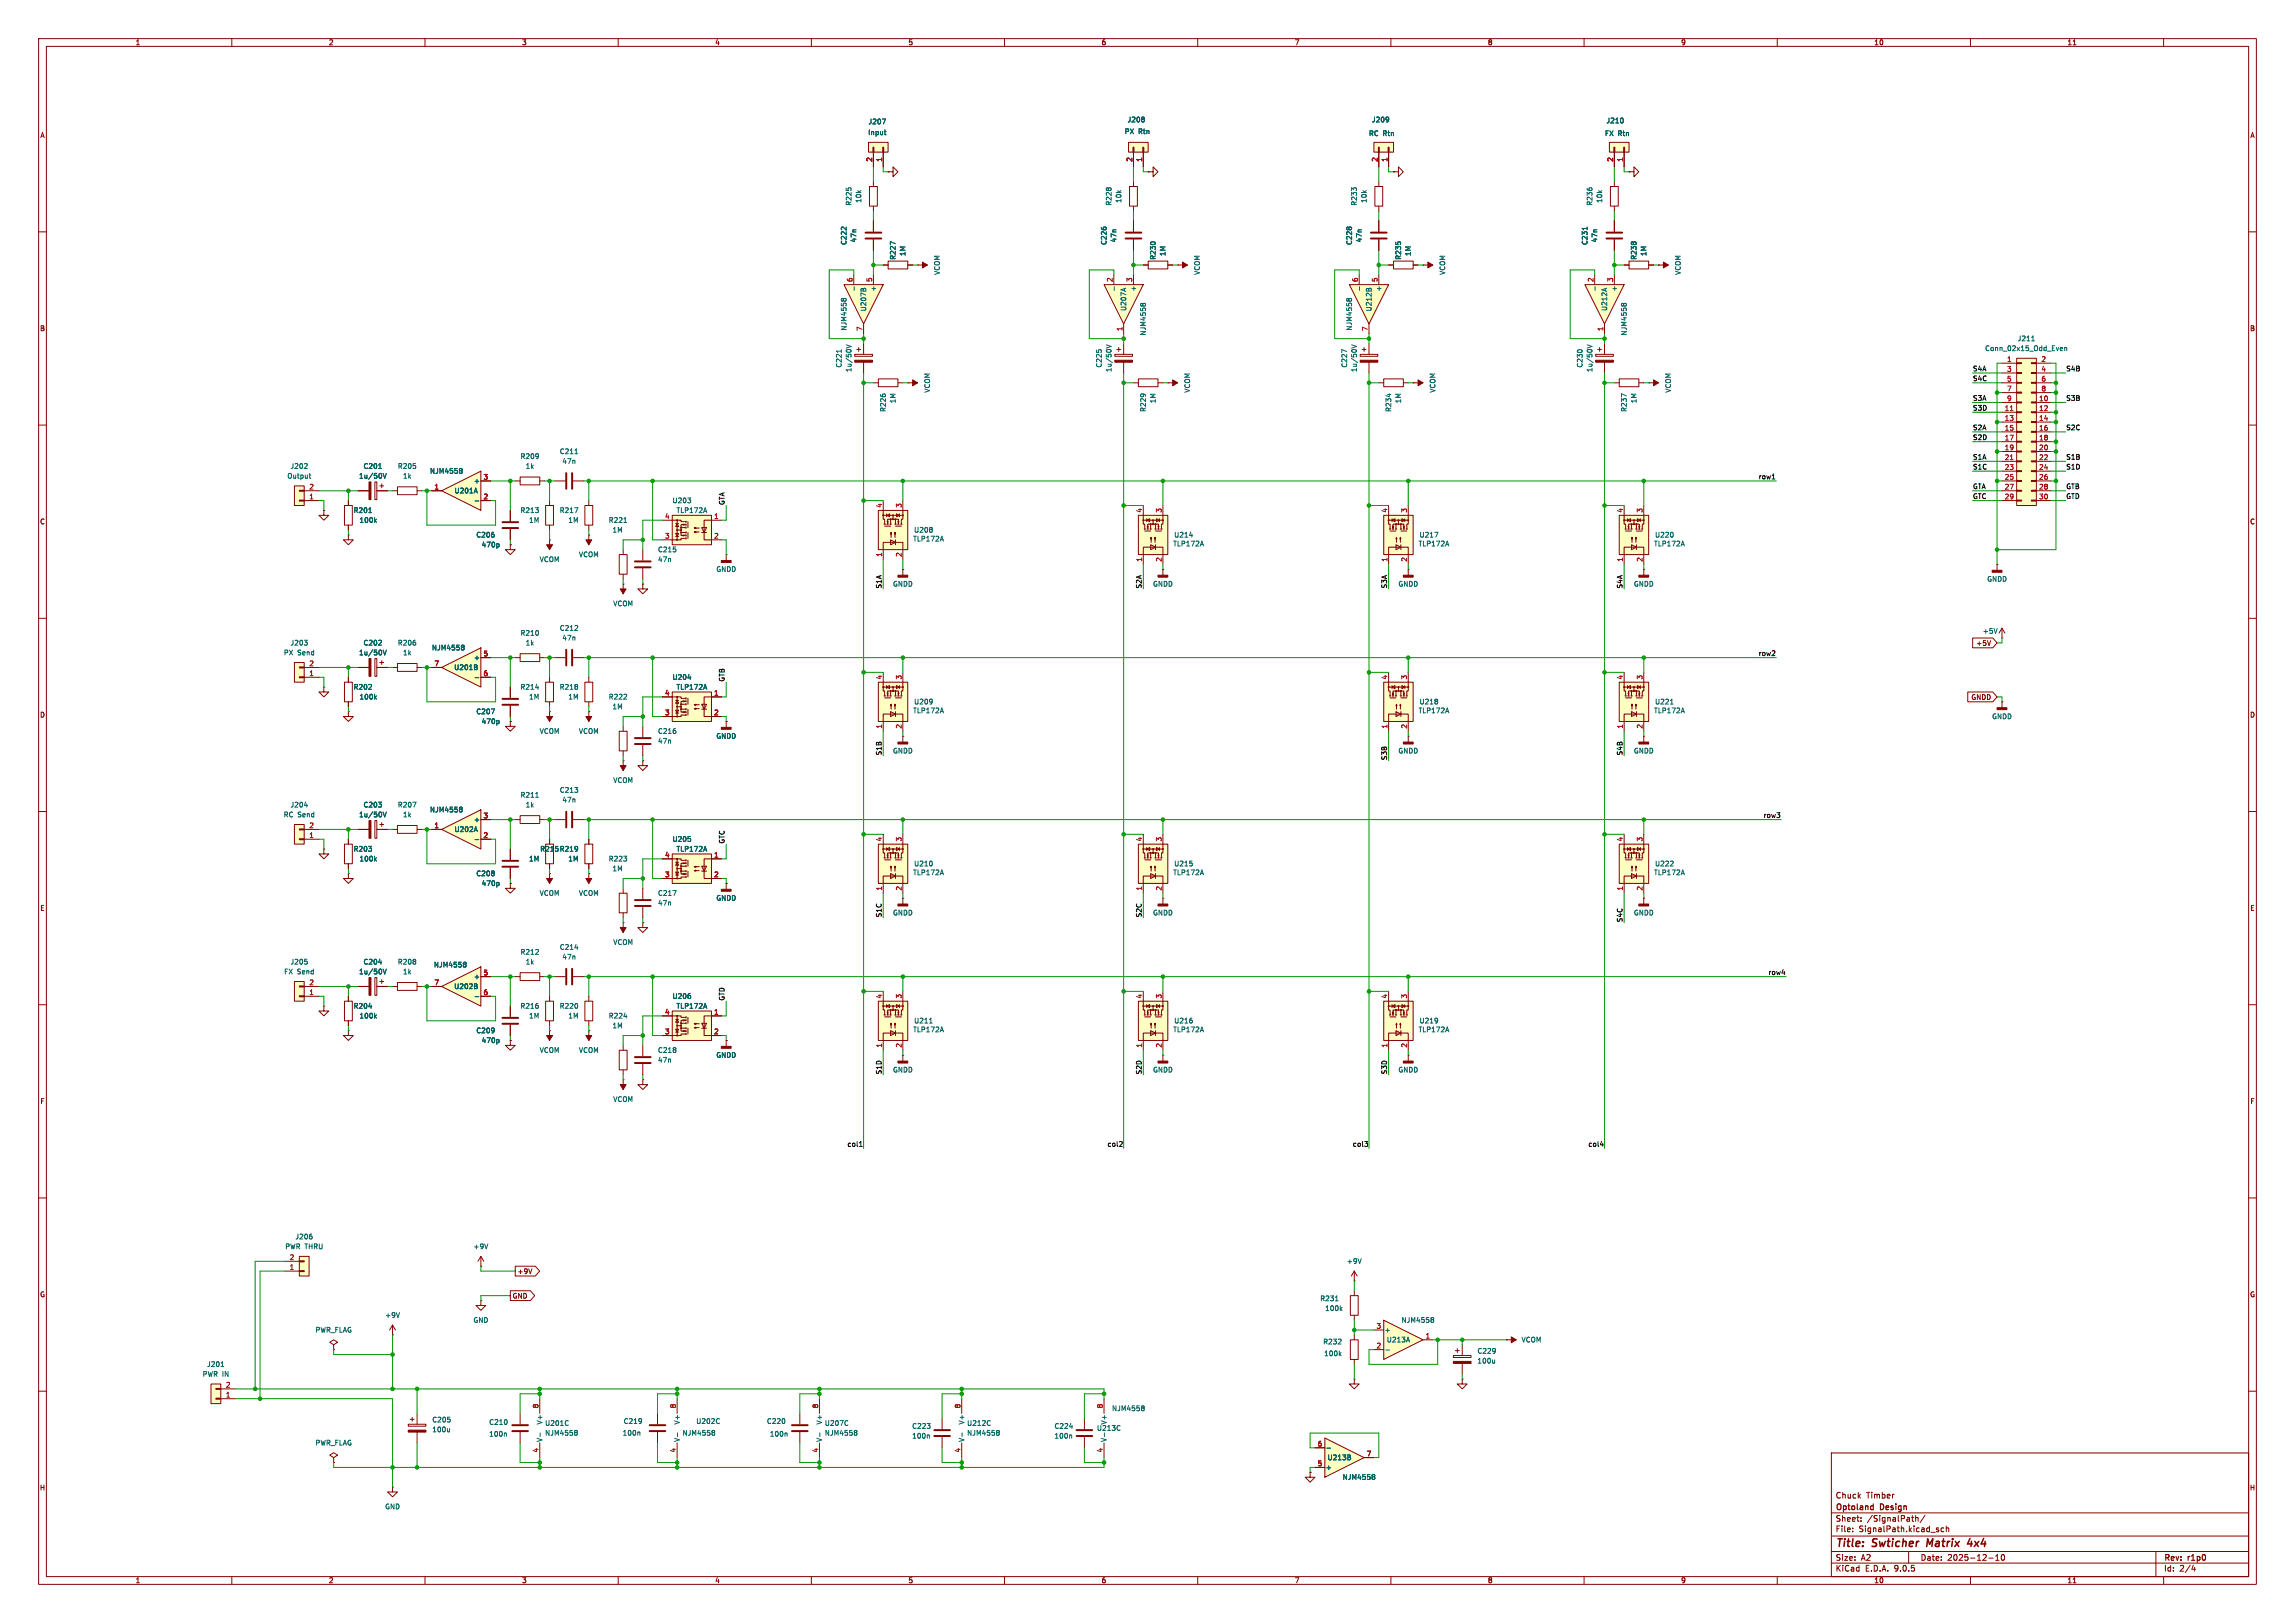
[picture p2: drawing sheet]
<svg xmlns="http://www.w3.org/2000/svg" width="594mm" height="420mm" viewBox="0 0 594 420" stroke-linecap="round" stroke-linejoin="round" font-family="sans-serif">
<defs><g id="words">
<g font-size="2.8" fill="#840000">
<text x="475" y="400.9">Title:</text>
<text x="484.7" y="400.9">Swticher</text>
<text x="499.6" y="400.9">Matrix</text>
<text x="510.9" y="400.9">4x4</text>
</g>
<g font-size="2.1" fill="#840000">
<text x="475" y="388">Chuck</text>
<text x="483" y="388">Timber</text>
<text x="475" y="394">Sheet:</text>
<text x="475" y="391.2">Optoland</text>
<text x="483.2" y="394">/SignalPath/</text>
<text x="486.7" y="391.2">Design</text>
<text x="475" y="396.7">File:</text>
<text x="481.1" y="396.7">SignalPath.kicad_sch</text>
<text x="475" y="406.9">KiCad</text>
<text x="475" y="404.1">Size:</text>
<text x="481.7" y="404.1">A2</text>
<text x="482.7" y="406.9">E.D.A.</text>
<text x="490.3" y="406.9">9.0.5</text>
<text x="497" y="404.1">Date:</text>
<text x="504" y="404.1">2025-12-10</text>
<text x="560" y="404.3">Rev:</text>
<text x="560" y="406.9">Id:</text>
<text x="564.1" y="406.9">2/4</text>
<text x="566.4" y="404.3">r1p0</text>
</g>
<g font-size="1.8" fill="#840000">
<text x="35" y="11.9">1</text>
<text x="85" y="11.9">2</text>
<text x="135" y="11.9">3</text>
<text x="185" y="11.9">4</text>
<text x="235" y="11.9">5</text>
<text x="285" y="11.9">6</text>
<text x="335" y="11.9">7</text>
<text x="385" y="11.9">8</text>
<text x="435" y="11.9">9</text>
<text x="485" y="11.9">10</text>
<text x="535" y="11.9">11</text>
<text x="10.3" y="35.9">A</text>
<text x="582.3" y="35.9">A</text>
<text x="10.3" y="85.9">B</text>
<text x="582.3" y="85.9">B</text>
<text x="10.3" y="135.9">C</text>
<text x="582.3" y="135.9">C</text>
<text x="511.4" y="167.3">+5V</text>
<text x="10.3" y="185.9">D</text>
<text x="510.1" y="181.3">GNDD</text>
<text x="582.3" y="185.9">D</text>
<text x="10.3" y="235.9">E</text>
<text x="582.3" y="235.9">E</text>
<text x="10.3" y="285.9">F</text>
<text x="582.3" y="285.9">F</text>
<text x="133.8" y="329.9">+9V</text>
<text x="10.3" y="335.9">G</text>
<text x="582.3" y="335.9">G</text>
<text x="132.6" y="336.2">GND</text>
<text x="10.2" y="385.9">H</text>
<text x="582.2" y="385.9">H</text>
<text x="35" y="409.9">1</text>
<text x="85" y="409.9">2</text>
<text x="135" y="409.9">3</text>
<text x="185" y="409.9">4</text>
<text x="235" y="409.9">5</text>
<text x="285" y="409.9">6</text>
<text x="335" y="409.9">7</text>
<text x="385" y="409.9">8</text>
<text x="435" y="409.9">9</text>
<text x="485" y="409.9">10</text>
<text x="535" y="409.9">11</text>
</g>
<g font-size="1.8" fill="#006464">
<text x="224.6" y="35.2">Input</text>
<text x="224.7" y="32.4">J207</text>
<text x="291" y="34.9">PX</text>
<text x="291.7" y="31.9">J208</text>
<text x="294.6" y="34.9">Rtn</text>
<text x="354.2" y="35.4">RC Rtn</text>
<text x="355" y="31.9">J209</text>
<text x="415.3" y="35.4">FX Rtn</text>
<text x="415.7" y="32.1">J210</text>
<text x="220.6" y="53.4" transform="rotate(-90 220.6 53.4)">R225</text>
<text x="223.1" y="52.6" transform="rotate(-90 223.1 52.6)">10k</text>
<text x="287.9" y="53.4" transform="rotate(-90 287.9 53.4)">R228</text>
<text x="290.4" y="52.6" transform="rotate(-90 290.4 52.6)">10k</text>
<text x="351.4" y="53.4" transform="rotate(-90 351.4 53.4)">R233</text>
<text x="353.9" y="52.6" transform="rotate(-90 353.9 52.6)">10k</text>
<text x="412.3" y="53.4" transform="rotate(-90 412.3 53.4)">R236</text>
<text x="414.9" y="52.6" transform="rotate(-90 414.9 52.6)">10k</text>
<text x="219.3" y="63.5" transform="rotate(-90 219.3 63.5)">C222</text>
<text x="221.8" y="62.8" transform="rotate(-90 221.8 62.8)">47n</text>
<text x="286.6" y="63.5" transform="rotate(-90 286.6 63.5)">C226</text>
<text x="289.2" y="62.8" transform="rotate(-90 289.2 62.8)">47n</text>
<text x="350.1" y="63.5" transform="rotate(-90 350.1 63.5)">C228</text>
<text x="352.7" y="62.8" transform="rotate(-90 352.7 62.8)">47n</text>
<text x="411.1" y="63.5" transform="rotate(-90 411.1 63.5)">C231</text>
<text x="413.6" y="62.8" transform="rotate(-90 413.6 62.8)">47n</text>
<text x="232" y="67.3" transform="rotate(-90 232 67.3)">R227</text>
<text x="234.5" y="66.4" transform="rotate(-90 234.5 66.4)">1M</text>
<text x="243.4" y="71.3" transform="rotate(-90 243.4 71.3)">VCOM</text>
<text x="299.3" y="67.3" transform="rotate(-90 299.3 67.3)">R230</text>
<text x="301.9" y="66.4" transform="rotate(-90 301.9 66.4)">1M</text>
<text x="310.7" y="71.3" transform="rotate(-90 310.7 71.3)">VCOM</text>
<text x="362.8" y="67.3" transform="rotate(-90 362.8 67.3)">R235</text>
<text x="365.4" y="66.4" transform="rotate(-90 365.4 66.4)">1M</text>
<text x="374.2" y="71.3" transform="rotate(-90 374.2 71.3)">VCOM</text>
<text x="423.8" y="67.3" transform="rotate(-90 423.8 67.3)">R238</text>
<text x="426.3" y="66.4" transform="rotate(-90 426.3 66.4)">1M</text>
<text x="435.2" y="71.3" transform="rotate(-90 435.2 71.3)">VCOM</text>
<text x="226.9" y="75.6" transform="rotate(-90 226.9 75.6)">+</text>
<text x="294.2" y="75.6" transform="rotate(-90 294.2 75.6)">+</text>
<text x="357.7" y="75.6" transform="rotate(-90 357.7 75.6)">+</text>
<text x="418.7" y="75.6" transform="rotate(-90 418.7 75.6)">+</text>
<text x="224.4" y="80.7" transform="rotate(-90 224.4 80.7)">U207B</text>
<text x="291.7" y="80.6" transform="rotate(-90 291.7 80.6)">U207A</text>
<text x="355.2" y="80.7" transform="rotate(-90 355.2 80.7)">U212B</text>
<text x="416.2" y="80.6" transform="rotate(-90 416.2 80.6)">U212A</text>
<text x="219.3" y="85.7" transform="rotate(-90 219.3 85.7)">NJM4558</text>
<text x="296.8" y="86.9" transform="rotate(-90 296.8 86.9)">NJM4558</text>
<text x="350.1" y="85.7" transform="rotate(-90 350.1 85.7)">NJM4558</text>
<text x="421.2" y="86.9" transform="rotate(-90 421.2 86.9)">NJM4558</text>
<text x="522.1" y="88.5">J211</text>
<text x="218" y="95.3" transform="rotate(-90 218 95.3)">C221</text>
<text x="285.3" y="95.3" transform="rotate(-90 285.3 95.3)">C225</text>
<text x="348.8" y="95.3" transform="rotate(-90 348.8 95.3)">C227</text>
<text x="409.8" y="95.3" transform="rotate(-90 409.8 95.3)">C230</text>
<text x="513.7" y="91">Conn_02x15_Odd_Even</text>
<text x="220.6" y="96.4" transform="rotate(-90 220.6 96.4)">1u/50V</text>
<text x="240.9" y="101.7" transform="rotate(-90 240.9 101.7)">VCOM</text>
<text x="287.9" y="96.4" transform="rotate(-90 287.9 96.4)">1u/50V</text>
<text x="308.2" y="101.7" transform="rotate(-90 308.2 101.7)">VCOM</text>
<text x="351.4" y="96.4" transform="rotate(-90 351.4 96.4)">1u/50V</text>
<text x="371.7" y="101.7" transform="rotate(-90 371.7 101.7)">VCOM</text>
<text x="412.3" y="96.4" transform="rotate(-90 412.3 96.4)">1u/50V</text>
<text x="432.7" y="101.7" transform="rotate(-90 432.7 101.7)">VCOM</text>
<text x="229.5" y="106.7" transform="rotate(-90 229.5 106.7)">R226</text>
<text x="232" y="104.5" transform="rotate(-90 232 104.5)">1M</text>
<text x="296.8" y="106.7" transform="rotate(-90 296.8 106.7)">R229</text>
<text x="299.3" y="104.5" transform="rotate(-90 299.3 104.5)">1M</text>
<text x="360.3" y="106.7" transform="rotate(-90 360.3 106.7)">R234</text>
<text x="362.8" y="104.5" transform="rotate(-90 362.8 104.5)">1M</text>
<text x="421.2" y="106.7" transform="rotate(-90 421.2 106.7)">R237</text>
<text x="423.8" y="104.5" transform="rotate(-90 423.8 104.5)">1M</text>
<text x="134.6" y="119">R209</text>
<text x="144.8" y="117.7">C211</text>
<text x="74.3" y="124.1">Output</text>
<text x="75.1" y="121.5">J202</text>
<text x="92.8" y="124.1">1u/50V</text>
<text x="94" y="121.5">C201</text>
<text x="102.9" y="121.5">R205</text>
<text x="104.2" y="124.1">1k</text>
<text x="111.2" y="122.8">NJM4558</text>
<text x="122.6" y="125.3">+</text>
<text x="135.9" y="121.5">1k</text>
<text x="145.4" y="120.2">47n</text>
<text x="117.5" y="127.9">U201A</text>
<text x="173.9" y="130.4">U203</text>
<text x="91.4" y="132.9">R201</text>
<text x="92.9" y="135.5">100k</text>
<text x="134.6" y="132.9">R213</text>
<text x="136.8" y="135.5">1M</text>
<text x="144.7" y="132.9">R217</text>
<text x="147" y="135.5">1M</text>
<text x="157.4" y="135.5">R221</text>
<text x="175" y="132.9">TLP172A</text>
<text x="123.2" y="139.3">C206</text>
<text x="124.5" y="141.8">470p</text>
<text x="158.4" y="138">1M</text>
<text x="170.2" y="143.1">C215</text>
<text x="236.2" y="140.3">TLP172A</text>
<text x="236.5" y="138">U208</text>
<text x="303.5" y="141.6">TLP172A</text>
<text x="303.8" y="139.3">U214</text>
<text x="367" y="141.6">TLP172A</text>
<text x="367.3" y="139.3">U217</text>
<text x="428" y="141.6">TLP172A</text>
<text x="428.3" y="139.3">U220</text>
<text x="139.6" y="145.6">VCOM</text>
<text x="149.7" y="144.4">VCOM</text>
<text x="170.2" y="145.6">47n</text>
<text x="185.3" y="148.2">GNDD</text>
<text x="231" y="152">GNDD</text>
<text x="298.3" y="152">GNDD</text>
<text x="361.8" y="152">GNDD</text>
<text x="422.8" y="152">GNDD</text>
<text x="514.2" y="150.7">GNDD</text>
<text x="158.6" y="157.1">VCOM</text>
<text x="75.1" y="167.2">J203</text>
<text x="94" y="167.2">C202</text>
<text x="102.9" y="167.2">R206</text>
<text x="134.6" y="164.7">R210</text>
<text x="135.9" y="167.2">1k</text>
<text x="144.8" y="163.4">C212</text>
<text x="145.4" y="166">47n</text>
<text x="513.1" y="164.2">+5V</text>
<text x="73.3" y="169.8">PX</text>
<text x="77" y="169.8">Send</text>
<text x="92.8" y="169.8">1u/50V</text>
<text x="104.2" y="169.8">1k</text>
<text x="111.7" y="168.5">NJM4558</text>
<text x="117.4" y="173.6">U201B</text>
<text x="122.6" y="171">+</text>
<text x="91.4" y="178.7">R202</text>
<text x="134.6" y="178.7">R214</text>
<text x="144.7" y="178.7">R218</text>
<text x="173.9" y="176.1">U204</text>
<text x="175" y="178.7">TLP172A</text>
<text x="92.9" y="181.2">100k</text>
<text x="123.2" y="185">C207</text>
<text x="136.8" y="181.2">1M</text>
<text x="147" y="181.2">1M</text>
<text x="157.4" y="181.2">R222</text>
<text x="158.4" y="183.7">1M</text>
<text x="236.2" y="184.8">TLP172A</text>
<text x="236.5" y="182.5">U209</text>
<text x="367" y="184.8">TLP172A</text>
<text x="367.3" y="182.5">U218</text>
<text x="428" y="184.8">TLP172A</text>
<text x="428.3" y="182.5">U221</text>
<text x="124.5" y="187.6">470p</text>
<text x="139.6" y="190.1">VCOM</text>
<text x="149.7" y="190.1">VCOM</text>
<text x="170.2" y="190.1">C216</text>
<text x="185.3" y="191.4">GNDD</text>
<text x="515.5" y="186.3">GNDD</text>
<text x="170.2" y="192.6">47n</text>
<text x="231" y="195.2">GNDD</text>
<text x="361.8" y="195.2">GNDD</text>
<text x="422.8" y="195.2">GNDD</text>
<text x="158.6" y="202.8">VCOM</text>
<text x="75.1" y="209.1">J204</text>
<text x="94" y="209.1">C203</text>
<text x="102.9" y="209.1">R207</text>
<text x="134.6" y="206.6">R211</text>
<text x="135.9" y="209.1">1k</text>
<text x="144.8" y="205.3">C213</text>
<text x="145.4" y="207.9">47n</text>
<text x="73.3" y="211.7">RC Send</text>
<text x="92.8" y="211.7">1u/50V</text>
<text x="104.2" y="211.7">1k</text>
<text x="111.2" y="210.4">NJM4558</text>
<text x="117.5" y="215.5">U202A</text>
<text x="122.6" y="213">+</text>
<text x="91.4" y="220.6">R203</text>
<text x="139.7" y="220.6">R215 R219</text>
<text x="173.9" y="218">U205</text>
<text x="175" y="220.6">TLP172A</text>
<text x="92.9" y="223.1">100k</text>
<text x="123.2" y="226.9">C208</text>
<text x="136.8" y="223.1">1M</text>
<text x="147" y="223.1">1M</text>
<text x="157.4" y="223.1">R223</text>
<text x="158.4" y="225.7">1M</text>
<text x="236.2" y="226.7">TLP172A</text>
<text x="236.5" y="224.4">U210</text>
<text x="303.5" y="226.7">TLP172A</text>
<text x="303.8" y="224.4">U215</text>
<text x="428" y="226.7">TLP172A</text>
<text x="428.3" y="224.4">U222</text>
<text x="124.5" y="229.5">470p</text>
<text x="139.6" y="232">VCOM</text>
<text x="149.7" y="232">VCOM</text>
<text x="170.2" y="232">C217</text>
<text x="185.3" y="233.3">GNDD</text>
<text x="170.2" y="234.5">47n</text>
<text x="231" y="237.1">GNDD</text>
<text x="298.3" y="237.1">GNDD</text>
<text x="422.8" y="237.1">GNDD</text>
<text x="144.8" y="246">C214</text>
<text x="158.6" y="244.7">VCOM</text>
<text x="75.1" y="249.8">J205</text>
<text x="94" y="249.8">C204</text>
<text x="102.9" y="249.8">R208</text>
<text x="112.2" y="250.5">NJM4558</text>
<text x="134.6" y="247.2">R212</text>
<text x="135.9" y="249.8">1k</text>
<text x="145.4" y="248.5">47n</text>
<text x="73.4" y="252.3">FX Send</text>
<text x="92.8" y="252.3">1u/50V</text>
<text x="104.2" y="252.3">1k</text>
<text x="117.4" y="256.1">U202B</text>
<text x="122.6" y="253.6">+</text>
<text x="91.4" y="261.2">R204</text>
<text x="92.9" y="263.8">100k</text>
<text x="134.6" y="261.2">R216</text>
<text x="136.8" y="263.8">1M</text>
<text x="144.7" y="261.2">R220</text>
<text x="147" y="263.8">1M</text>
<text x="157.4" y="263.8">R224</text>
<text x="173.9" y="258.7">U206</text>
<text x="175" y="261.2">TLP172A</text>
<text x="123.2" y="267.6">C209</text>
<text x="158.4" y="266.3">1M</text>
<text x="236.2" y="267.3">TLP172A</text>
<text x="236.5" y="265">U211</text>
<text x="303.5" y="267.3">TLP172A</text>
<text x="303.8" y="265">U216</text>
<text x="367" y="267.3">TLP172A</text>
<text x="367.3" y="265">U219</text>
<text x="124.5" y="270.1">470p</text>
<text x="139.6" y="272.6">VCOM</text>
<text x="149.7" y="272.6">VCOM</text>
<text x="170.2" y="272.6">C218</text>
<text x="170.2" y="275.2">47n</text>
<text x="185.3" y="273.9">GNDD</text>
<text x="231" y="277.7">GNDD</text>
<text x="298.3" y="277.7">GNDD</text>
<text x="361.8" y="277.7">GNDD</text>
<text x="158.6" y="285.3">VCOM</text>
<text x="73.7" y="323.4">PWR THRU</text>
<text x="76.3" y="320.9">J206</text>
<text x="122.4" y="323.4">+9V</text>
<text x="348.5" y="327.3">+9V</text>
<text x="99.6" y="341.2">+9V</text>
<text x="341.6" y="336.9">R231</text>
<text x="342.9" y="339.4">100k</text>
<text x="81.5" y="345">PWR_FLAG</text>
<text x="122.4" y="342.5">GND</text>
<text x="358.3" y="345">+</text>
<text x="358.8" y="347.6">U213A</text>
<text x="362.6" y="342.5">NJM4558</text>
<text x="393.7" y="347.6">VCOM</text>
<text x="53.5" y="353.9">J201</text>
<text x="342.4" y="348.1">R232</text>
<text x="342.6" y="351.1">100k</text>
<text x="382.3" y="350.5">C229</text>
<text x="382.3" y="353">100u</text>
<text x="52.3" y="356.5">PWR IN</text>
<text x="287.7" y="365.4">NJM4558</text>
<text x="111.8" y="368.3">C205</text>
<text x="111.8" y="370.8">100u</text>
<text x="126.5" y="368.9">C210</text>
<text x="126.5" y="372">100n</text>
<text x="140.6" y="368.8" transform="rotate(-90 140.6 368.8)">V+</text>
<text x="141" y="371.7">NJM4558</text>
<text x="141" y="369.2">U201C</text>
<text x="161" y="371.7">100n</text>
<text x="161.3" y="368.7">C219</text>
<text x="176.1" y="368.8" transform="rotate(-90 176.1 368.8)">V+</text>
<text x="176.5" y="371.7">NJM4558</text>
<text x="180.1" y="368.7">U202C</text>
<text x="198.4" y="368.7">C220</text>
<text x="199.1" y="372">100n</text>
<text x="213" y="368.8" transform="rotate(-90 213 368.8)">V+</text>
<text x="213.4" y="371.7">NJM4558</text>
<text x="213.4" y="369.2">U207C</text>
<text x="236" y="369.9">C223</text>
<text x="249.8" y="368.8" transform="rotate(-90 249.8 368.8)">V+</text>
<text x="250.2" y="371.7">NJM4558</text>
<text x="250.2" y="369.2">U212C</text>
<text x="272.8" y="369.9">C224</text>
<text x="283.8" y="370.4">U213C</text>
<text x="286.6" y="368.8" transform="rotate(-90 286.6 368.8)">V+</text>
<text x="81.5" y="374.2">PWR_FLAG</text>
<text x="140.6" y="373.3" transform="rotate(-90 140.6 373.3)">V-</text>
<text x="176.1" y="373.3" transform="rotate(-90 176.1 373.3)">V-</text>
<text x="213" y="373.3" transform="rotate(-90 213 373.3)">V-</text>
<text x="236" y="372.5">100n</text>
<text x="249.8" y="373.3" transform="rotate(-90 249.8 373.3)">V-</text>
<text x="272.8" y="372.5">100n</text>
<text x="286.6" y="373.3" transform="rotate(-90 286.6 373.3)">V-</text>
<text x="343" y="380.6">+</text>
<text x="343.5" y="378.1">U213B</text>
<text x="347.4" y="383.1">NJM4558</text>
<text x="99.6" y="390.8">GND</text>
</g>
<g font-size="1.8" fill="#a90000">
<text x="225.8" y="42" transform="rotate(-90 225.8 42)">2</text>
<text x="228.3" y="42" transform="rotate(-90 228.3 42)">1</text>
<text x="293.1" y="42" transform="rotate(-90 293.1 42)">2</text>
<text x="295.7" y="42" transform="rotate(-90 295.7 42)">1</text>
<text x="356.6" y="42" transform="rotate(-90 356.6 42)">2</text>
<text x="359.2" y="42" transform="rotate(-90 359.2 42)">1</text>
<text x="417.6" y="42" transform="rotate(-90 417.6 42)">2</text>
<text x="420.1" y="42" transform="rotate(-90 420.1 42)">1</text>
<text x="220.7" y="73.1" transform="rotate(-90 220.7 73.1)">6</text>
<text x="225.8" y="73.1" transform="rotate(-90 225.8 73.1)">5</text>
<text x="288" y="73.1" transform="rotate(-90 288 73.1)">2</text>
<text x="293.1" y="73.1" transform="rotate(-90 293.1 73.1)">3</text>
<text x="351.5" y="73.1" transform="rotate(-90 351.5 73.1)">6</text>
<text x="356.6" y="73.1" transform="rotate(-90 356.6 73.1)">5</text>
<text x="412.5" y="73.1" transform="rotate(-90 412.5 73.1)">2</text>
<text x="417.6" y="73.1" transform="rotate(-90 417.6 73.1)">3</text>
<text x="223.3" y="85.8" transform="rotate(-90 223.3 85.8)">7</text>
<text x="290.6" y="85.8" transform="rotate(-90 290.6 85.8)">1</text>
<text x="354.1" y="85.8" transform="rotate(-90 354.1 85.8)">7</text>
<text x="415" y="85.8" transform="rotate(-90 415 85.8)">1</text>
<text x="519.4" y="93.7">1</text>
<text x="528.2" y="93.7">2</text>
<text x="519.4" y="96.3">3</text>
<text x="519.4" y="98.8">5</text>
<text x="519.4" y="101.3">7</text>
<text x="528.2" y="96.3">4</text>
<text x="528.2" y="98.8">6</text>
<text x="528.2" y="101.3">8</text>
<text x="518.8" y="106.4">11</text>
<text x="519.4" y="103.9">9</text>
<text x="527.6" y="103.9">10</text>
<text x="527.6" y="106.4">12</text>
<text x="518.8" y="109">13</text>
<text x="518.8" y="111.5">15</text>
<text x="527.6" y="109">14</text>
<text x="527.6" y="111.5">16</text>
<text x="518.8" y="114">17</text>
<text x="518.8" y="116.6">19</text>
<text x="518.8" y="119.1">21</text>
<text x="527.6" y="114">18</text>
<text x="527.6" y="116.6">20</text>
<text x="527.6" y="119.1">22</text>
<text x="125" y="124.2">3</text>
<text x="518.8" y="121.7">23</text>
<text x="518.8" y="124.2">25</text>
<text x="527.6" y="121.7">24</text>
<text x="527.6" y="124.2">26</text>
<text x="79.9" y="129.3">1</text>
<text x="79.9" y="126.7">2</text>
<text x="112.3" y="126.7">1</text>
<text x="125" y="129.3">2</text>
<text x="228.3" y="131.5" transform="rotate(-90 228.3 131.5)">4</text>
<text x="233.4" y="131.5" transform="rotate(-90 233.4 131.5)">3</text>
<text x="518.8" y="126.7">27</text>
<text x="518.8" y="129.3">29</text>
<text x="527.6" y="126.7">28</text>
<text x="527.6" y="129.3">30</text>
<text x="172" y="134.4">4</text>
<text x="184.7" y="134.4">1</text>
<text x="295.7" y="132.8" transform="rotate(-90 295.7 132.8)">4</text>
<text x="300.7" y="132.8" transform="rotate(-90 300.7 132.8)">3</text>
<text x="359.2" y="132.8" transform="rotate(-90 359.2 132.8)">4</text>
<text x="364.2" y="132.8" transform="rotate(-90 364.2 132.8)">3</text>
<text x="420.1" y="132.8" transform="rotate(-90 420.1 132.8)">4</text>
<text x="425.2" y="132.8" transform="rotate(-90 425.2 132.8)">3</text>
<text x="172" y="139.4">3</text>
<text x="184.7" y="139.4">2</text>
<text x="228.3" y="144.2" transform="rotate(-90 228.3 144.2)">1</text>
<text x="233.4" y="144.2" transform="rotate(-90 233.4 144.2)">2</text>
<text x="295.7" y="145.5" transform="rotate(-90 295.7 145.5)">1</text>
<text x="300.7" y="145.5" transform="rotate(-90 300.7 145.5)">2</text>
<text x="359.2" y="145.5" transform="rotate(-90 359.2 145.5)">1</text>
<text x="364.2" y="145.5" transform="rotate(-90 364.2 145.5)">2</text>
<text x="420.1" y="145.5" transform="rotate(-90 420.1 145.5)">1</text>
<text x="425.2" y="145.5" transform="rotate(-90 425.2 145.5)">2</text>
<text x="79.9" y="172.5">2</text>
<text x="112.3" y="172.5">7</text>
<text x="125" y="169.9">5</text>
<text x="79.9" y="175">1</text>
<text x="125" y="175">6</text>
<text x="228.3" y="176" transform="rotate(-90 228.3 176)">4</text>
<text x="233.4" y="176" transform="rotate(-90 233.4 176)">3</text>
<text x="359.2" y="176" transform="rotate(-90 359.2 176)">4</text>
<text x="364.2" y="176" transform="rotate(-90 364.2 176)">3</text>
<text x="420.1" y="176" transform="rotate(-90 420.1 176)">4</text>
<text x="425.2" y="176" transform="rotate(-90 425.2 176)">3</text>
<text x="172" y="180.1">4</text>
<text x="172" y="185.2">3</text>
<text x="184.7" y="180.1">1</text>
<text x="184.7" y="185.2">2</text>
<text x="228.3" y="188.7" transform="rotate(-90 228.3 188.7)">1</text>
<text x="233.4" y="188.7" transform="rotate(-90 233.4 188.7)">2</text>
<text x="359.2" y="188.7" transform="rotate(-90 359.2 188.7)">1</text>
<text x="364.2" y="188.7" transform="rotate(-90 364.2 188.7)">2</text>
<text x="420.1" y="188.7" transform="rotate(-90 420.1 188.7)">1</text>
<text x="425.2" y="188.7" transform="rotate(-90 425.2 188.7)">2</text>
<text x="79.9" y="214.4">2</text>
<text x="112.3" y="214.4">1</text>
<text x="125" y="211.8">3</text>
<text x="79.9" y="216.9">1</text>
<text x="125" y="216.9">2</text>
<text x="172" y="222">4</text>
<text x="184.7" y="222">1</text>
<text x="228.3" y="217.9" transform="rotate(-90 228.3 217.9)">4</text>
<text x="233.4" y="217.9" transform="rotate(-90 233.4 217.9)">3</text>
<text x="295.7" y="217.9" transform="rotate(-90 295.7 217.9)">4</text>
<text x="300.7" y="217.9" transform="rotate(-90 300.7 217.9)">3</text>
<text x="420.1" y="217.9" transform="rotate(-90 420.1 217.9)">4</text>
<text x="425.2" y="217.9" transform="rotate(-90 425.2 217.9)">3</text>
<text x="172" y="227.1">3</text>
<text x="184.7" y="227.1">2</text>
<text x="228.3" y="230.6" transform="rotate(-90 228.3 230.6)">1</text>
<text x="233.4" y="230.6" transform="rotate(-90 233.4 230.6)">2</text>
<text x="295.7" y="230.6" transform="rotate(-90 295.7 230.6)">1</text>
<text x="300.7" y="230.6" transform="rotate(-90 300.7 230.6)">2</text>
<text x="420.1" y="230.6" transform="rotate(-90 420.1 230.6)">1</text>
<text x="425.2" y="230.6" transform="rotate(-90 425.2 230.6)">2</text>
<text x="79.9" y="257.6">1</text>
<text x="79.9" y="255">2</text>
<text x="112.3" y="255">7</text>
<text x="125" y="252.5">5</text>
<text x="125" y="257.6">6</text>
<text x="172" y="262.6">4</text>
<text x="184.7" y="262.6">1</text>
<text x="228.3" y="258.5" transform="rotate(-90 228.3 258.5)">4</text>
<text x="233.4" y="258.5" transform="rotate(-90 233.4 258.5)">3</text>
<text x="295.7" y="258.5" transform="rotate(-90 295.7 258.5)">4</text>
<text x="300.7" y="258.5" transform="rotate(-90 300.7 258.5)">3</text>
<text x="359.2" y="258.5" transform="rotate(-90 359.2 258.5)">4</text>
<text x="364.2" y="258.5" transform="rotate(-90 364.2 258.5)">3</text>
<text x="172" y="267.7">3</text>
<text x="184.7" y="267.7">2</text>
<text x="228.3" y="271.2" transform="rotate(-90 228.3 271.2)">1</text>
<text x="233.4" y="271.2" transform="rotate(-90 233.4 271.2)">2</text>
<text x="295.7" y="271.2" transform="rotate(-90 295.7 271.2)">1</text>
<text x="300.7" y="271.2" transform="rotate(-90 300.7 271.2)">2</text>
<text x="359.2" y="271.2" transform="rotate(-90 359.2 271.2)">1</text>
<text x="364.2" y="271.2" transform="rotate(-90 364.2 271.2)">2</text>
<text x="74.9" y="328.7">1</text>
<text x="74.9" y="326.1">2</text>
<text x="356.2" y="343.9">3</text>
<text x="368.9" y="346.5">1</text>
<text x="356.2" y="349">2</text>
<text x="58.3" y="359.2">2</text>
<text x="58.3" y="361.7">1</text>
<text x="139.4" y="364.6" transform="rotate(-90 139.4 364.6)">8</text>
<text x="175" y="364.6" transform="rotate(-90 175 364.6)">8</text>
<text x="211.8" y="364.6" transform="rotate(-90 211.8 364.6)">8</text>
<text x="248.7" y="364.6" transform="rotate(-90 248.7 364.6)">8</text>
<text x="285.5" y="364.6" transform="rotate(-90 285.5 364.6)">8</text>
<text x="139.4" y="376" transform="rotate(-90 139.4 376)">4</text>
<text x="175" y="376" transform="rotate(-90 175 376)">4</text>
<text x="211.8" y="376" transform="rotate(-90 211.8 376)">4</text>
<text x="248.7" y="376" transform="rotate(-90 248.7 376)">4</text>
<text x="285.5" y="376" transform="rotate(-90 285.5 376)">4</text>
<text x="340.9" y="374.4">6</text>
<text x="353.6" y="376.9">7</text>
<text x="340.9" y="379.5">5</text>
</g>
<g font-size="1.8" fill="#0f0f0f">
<text x="510.5" y="98.7">S4C</text>
<text x="510.5" y="96.2">S4A</text>
<text x="534.7" y="96.2">S4B</text>
<text x="510.5" y="106.3">S3D</text>
<text x="510.5" y="103.8">S3A</text>
<text x="534.7" y="103.8">S3B</text>
<text x="510.5" y="111.4">S2A</text>
<text x="510.5" y="114">S2D</text>
<text x="534.7" y="111.4">S2C</text>
<text x="510.5" y="119">S1A</text>
<text x="534.7" y="119">S1B</text>
<text x="455.1" y="124.1">row1</text>
<text x="510.5" y="121.6">S1C</text>
<text x="534.7" y="121.6">S1D</text>
<text x="187.6" y="130.8" transform="rotate(-90 187.6 130.8)">GTA</text>
<text x="510.5" y="126.7">GTA</text>
<text x="510.5" y="129.2">GTC</text>
<text x="534.7" y="129.2">GTD</text>
<text x="534.7" y="126.7">GTB</text>
<text x="228.3" y="152.4" transform="rotate(-90 228.3 152.4)">S1A</text>
<text x="295.6" y="152.4" transform="rotate(-90 295.6 152.4)">S2A</text>
<text x="359.1" y="152.4" transform="rotate(-90 359.1 152.4)">S3A</text>
<text x="420" y="152.4" transform="rotate(-90 420 152.4)">S4A</text>
<text x="455.1" y="169.8">row2</text>
<text x="187.6" y="176.5" transform="rotate(-90 187.6 176.5)">GTB</text>
<text x="228.3" y="195.6" transform="rotate(-90 228.3 195.6)">S1B</text>
<text x="359.1" y="196.8" transform="rotate(-90 359.1 196.8)">S3B</text>
<text x="420" y="195.6" transform="rotate(-90 420 195.6)">S4B</text>
<text x="456.3" y="211.7">row3</text>
<text x="187.6" y="218.4" transform="rotate(-90 187.6 218.4)">GTC</text>
<text x="228.3" y="237.5" transform="rotate(-90 228.3 237.5)">S1C</text>
<text x="295.6" y="237.5" transform="rotate(-90 295.6 237.5)">S2C</text>
<text x="420" y="238.8" transform="rotate(-90 420 238.8)">S4C</text>
<text x="457.6" y="252.4">row4</text>
<text x="187.6" y="259.1" transform="rotate(-90 187.6 259.1)">GTD</text>
<text x="228.3" y="278.1" transform="rotate(-90 228.3 278.1)">S1D</text>
<text x="295.6" y="278.1" transform="rotate(-90 295.6 278.1)">S2D</text>
<text x="359.1" y="278.1" transform="rotate(-90 359.1 278.1)">S3D</text>
<text x="219.2" y="296.8">col1</text>
<text x="286.5" y="296.8">col2</text>
<text x="350" y="296.8">col3</text>
<text x="411" y="296.8">col4</text>
</g>
</g></defs>
<g fill="none" stroke="#840000" stroke-width=".26">
<path d="M10 10h574v400h-574zM12 12h570v396h-570zM60 10v2M110 10v2M160 10v2M210 10v2M260 10v2M310 10v2M360 10v2M410 10v2M460 10v2M510 10v2"/>
<path d="M536.6 11.6h.7M560 10v2M10 60h2M582 60h2M10 110h2M582 110h2M10 160h2M582 160h2M132.1 186.7v1.3h-1.3l1.3 1.2 1.2-1.2h-1.2M132.1 186.7h.1M10 210h2M582 210h2"/>
<path d="M10 260h2M582 260h2M10 310h2M582 310h2M10 360h2M139.7 362v3.8M139.7 373.4v3.8M474 376h108v32h-108zM582 360h2M474 397.5h108M474 391.5h108M479.5 396.2v.2"/>
<path d="M479.5 395.4v.2M481.7 393.5v.2M481.7 392.7v.2M490.1 386.7h.1M494.7 392.7h.6M495.2 393.7h.1M495.8 392.8l.6-.1 .1 1M495.8 392.2v1.5M498.2 392.1l-1.2 1.9M501.6 395.4h.1M501.6 395.9l.2 .2-.2 .3M503.1 395.4h-.4l-.3 .3 .1 .6h.6"/>
<path d="M503.7 395.5l.6-.1 .1 1M503.7 394.9v1.5M60 408v2M110 408v2M160 408v2M210 408v2M260 408v2M310 408v2M360 408v2M410 408v2M460 408v2M474 404.5h108"/>
<path d="M474 401.5h108M494 401.5v3M510 408v2M514.7 403.2h1.2M516.5 403.8h.9M516.5 402.7l.5-.4v1.5M518.1 402.4l.2-.1a.8 .8 0 0 1 .5 .7 .8 .8 0 0 1-.5 .8l-.3-.6zM536.6 409.6h.7M558 401.5v6.5M560 408v2M567.7 405l-.4 1.1h.9M568 405.6v1"/>
</g>
<path d="M498.9 398.2l-.2 2M509.9 398.1l-.7 1.4h1.3M510.3 398.9l-.2 1.3" fill="none" stroke="#840000" stroke-width=".4"/>
<path d="M484.7 389.7h.1M484.8 389.2v1.5M484.8 390.6l-.1 .1" fill="none" stroke="#840000" stroke-width=".3"/>
<path d="M139.8 370.8v1M147 367.7h.1M147.1 368.8h-.1M148.9 370.1l.5 .3-.2 .3M148.9 370.7h.3M149.2 370.7l.2 .5-.5 .2" fill="none" stroke="#006464" stroke-width=".26"/>
<path d="M349.2 73.7h10.2l-5.1 10.1z" fill="#ffffc2"/>
<g fill="none" stroke="#840000" stroke-width=".26">
<path d="M355.9 48.3h2v5h-2zM356.9 47v1.3M356.9 53.3v1.3M349.2 73.7h10.2l-5.1 10.1zM351.8 71.1v2.6M356.9 71.1v2.6M359.4 68.6h1.3M360.7 67.6h5.1v2h-5.1zM365.8 68.6h1.2M368.3 68.6h.1M368.3 68.6h2.5M354.3 83.8v2.6"/>
<path d="M141.2 176.5h2.1v5.1h-2.1zM142.2 175.3v1.2M151.4 176.5h2v5.1h-2zM152.4 175.3v1.2M142.2 184.2h.1M142.2 181.6v1.3M142.2 184.2v2.5M152.4 181.6v1.3M170.2 365.8v2.8M170.2 370.6v2.8"/>
</g>
<path d="M348.8 77.2l-.2 .5M348.8 77.2h.1M348.9 77.2l.2 .3M349.1 77.5l.5-.3 .2 .5M349.1 77.5v.2M351.9 74.2v1M353.7 74.8h.5M354.9 74.8l-.4-.2-.3 .3M138.6 178h.8M165.4 370.6l.2 .2v.6" fill="none" stroke="#006464" stroke-width=".26"/>
<g fill="#840000" stroke="#840000" stroke-width=".26">
<path d="M141.5 185.4h1.5l-.8 1.3z"/>
<path d="M369.6 67.8l1.2 .8-1.2 .7z"/>
</g>
<path d="M168.1 368.8h4.1M168.1 370.3h4.1" fill="none" stroke="#840000" stroke-width=".51"/>
<path d="M342.9 372.1l10.2 5.1-10.2 5.1z" fill="#ffffc2"/>
<g fill="none" stroke="#840000" stroke-width=".26">
<path d="M302.3 99.1h.1M302.3 99.1h2.5M413 91.7h4.6v.5h-4.6zM413.5 90.4h1M414 89.9v1M415.3 88.9v2.8M415.3 93.7v2.8M92.7 127h2.8M97 124.7h.5v4.6h-.5zM97.5 127h2.8M98.3 125.7h1M98.8 125.2v1"/>
<path d="M132.1 132.1v2.8M132.1 136.9v2.8M166.4 151.1v1.3h-1.3l1.3 1.3 1.2-1.3h-1.2M166.4 151.1h.1M133.3 170.2h1.3M134.6 169.2h5.1v2h-5.1zM139.7 170.2h1.3M143.5 170.2h2.8M148.3 170.2h2.8M92.7 214.6h2.8M97 212.3h.5v4.6h-.5zM97.5 214.6h2.8"/>
<path d="M98.3 213.4h1M98.8 212.9v1M90.2 226.1v1.2h-1.3l1.3 1.3 1.2-1.3h-1.2M90.2 226.1h.1M132.1 260.4v2.7M132.1 265.2v2.8M142.2 266.7h.1M142.2 266.7v2.5M166.4 270.5v2.8M166.4 275.3v2.8M188 269.2h.1M188 269.2v1.6"/>
<path d="M301 273.1h.1M301 273.1v1.5M124.5 327.7h.1M124.5 336.6v1.2h1.2l-1.2 1.3-1.3-1.3h1.3M124.5 336.6h.1M124.5 325.1l-.8 1.3M124.5 325.1l.7 1.3M124.5 325.1v2.6M389.9 346.7h.1M389.9 346.7h2.5M285.7 362v3.8M285.7 373.4v3.8"/>
<path d="M340.4 379.7h2.5M340.4 374.7h2.5M342.9 372.1l10.2 5.1-10.2 5.1zM353.1 377.2h2.5"/>
</g>
<g fill="none" stroke="#006464" stroke-width=".26">
<path d="M410.8 89.2l1.3 .5-1.3 .4M98 121.2h.7M99.2 122.5l.4 1.3 .4-1.3M128.9 140.7l.3 .2v.4l-.3 .2M99.2 210.1l.4 1.3 .4-1.3M128.9 269l.3 .2v.4l-.3 .2M126.3 321.9l-.4 1.3M285.8 370.8v1M289.8 368.9l.1 .1M289.9 370l-.1 .1M295.7 363.8l.5 .2-.3 .3M295.7 364.3h.2"/>
<path d="M295.9 364.3l.3 .5-.5 .3M343.4 374.7h1M349.3 377.1l.3 .2-.3 .5M349.4 376.6v.4M355.4 381.6l.4 .2-.2 .3M355.4 382.1h.2M355.6 382.1l.2 .5-.4 .2"/>
</g>
<g fill="#840000" stroke="#840000" stroke-width=".26">
<path d="M299.7 274.6h2.6v.5h-2.6z"/>
<path d="M95.5 124.7h.5v4.6h-.5z"/>
<path d="M391.2 345.9l1.2 .8-1.2 .8z"/>
<path d="M141.5 268h1.5l-.8 1.2z"/>
<path d="M186.7 270.8h2.5v.5h-2.5z"/>
<path d="M413 93.2h4.6v.5h-4.6z"/>
<path d="M95.5 212.3h.5v4.6h-.5z"/>
<path d="M303.5 98.3l1.3 .8-1.3 .7z"/>
</g>
<path d="M130 135.1h4.1M130 136.7h4.1M146.6 168.1v4.1M148.1 168.1v4.1M130 263.4h4.1M130 264.9h4.1M164.3 273.6h4.1M164.3 275.1h4.1" fill="none" stroke="#840000" stroke-width=".51"/>
<path d="M76.2 254h2.5v5.1h-2.5z" fill="#ffffc2"/>
<path d="M228.6 68.6h1.3M229.9 67.6h5v2h-5zM234.9 68.6h1.3M76.2 254h2.5v5.1h-2.5zM77.5 257.7h1.2v.2h-1.2zM77.5 255.1h1.2v.3h-1.2zM78.7 257.8h3.8M78.7 255.3h3.8" fill="none" stroke="#840000" stroke-width=".26"/>
<path d="M231.7 63.1l-1.3-.6v.9M78.9 248.2h.6M79.4 248.8v.6" fill="none" stroke="#006464" stroke-width=".26"/>
<path d="M174 221h10.1v7.6h-10.1z" fill="#ffffc2"/>
<g fill="none" stroke="#840000" stroke-width=".26">
<path d="M417.8 99.1h1.3M419.1 98h5.1v2.1h-5.1zM424.2 99.1h1.2M233.7 147.3h.1M233.7 147.3v1.5M83.8 177.8v1.3h-1.3l1.3 1.2 1.3-1.2h-1.3M83.8 177.8h.1M92.7 172.7h2.8M97 170.4h.5v4.6h-.5zM97.5 172.7h2.8M98.3 171.5h1M98.8 170.9v1.1"/>
<path d="M518.2 165.1h.1M518.2 162.6l-.8 1.2M518.2 162.6l.7 1.2M518.2 162.6v2.5M171.4 222.3h4.9v.3h1.1M174 221h10.1v7.6h-10.1zM174.9 225.7h.7l-.3 .7zM174.9 223.1h.7M174.9 226.4h.7M175.3 223.1l.3 .8h-.7zM175.3 224.8h1M175.3 222.3v5"/>
<path d="M176.3 225.4v.8h1.1M176.8 223.3l.5 .1-.5 .1zM176.8 226.1l.5 .1-.5 .1zM177.4 223.4h-1.1v.8M177.4 224.2h-1.1v1.2h1.1M177.4 226.9h-1.1v.4h-4.9M178.1 222.6v1.6M178.1 225.4v1.5M179.7 224.3h1.3M179.7 225.3h1.3M181.6 224.2h1.3l-.7 1.2zM181.6 225.4h1.3"/>
<path d="M186.7 222.3h-4.5v5h4.5M364.5 273.1h.1M364.5 273.1v1.5"/>
<circle cx="175.3" cy="227.3" r=".13"/>
<circle cx="175.3" cy="224.8" r=".13"/>
<circle cx="175.3" cy="222.3" r=".13"/>
<circle cx="176.3" cy="224.8" r=".13"/>
<circle cx="176.3" cy="224.2" r=".13"/>
<circle cx="176.3" cy="225.4" r=".13"/>
</g>
<path d="M177.5 222.5v.3M177.5 223.3v.2M177.5 224v.3M177.5 226.1v.2M177.5 226.8v.3M177.5 225.3v.3" fill="none" stroke="#840000" stroke-width=".36"/>
<path d="M420.9 102.4l-1.2-.5v.8M99.2 168.2l.4 1.3 .4-1.3M516.9 162.6l-.4 1.3M178.7 217.1v.5" fill="none" stroke="#006464" stroke-width=".26"/>
<g fill="#840000" stroke="#840000" stroke-width=".26">
<path d="M95.5 170.4h.5v4.6h-.5z"/>
<path d="M363.2 274.6h2.6v.5h-2.6z"/>
<path d="M232.4 148.8h2.5v.6h-2.5z"/>
</g>
<path d="M416.6 36.8h5v2.6h-5z" fill="#ffffc2"/>
<g fill="none" stroke="#840000" stroke-width=".26">
<path d="M416.6 36.8h5v2.6h-5zM417.7 38.1h.3v1.3h-.3zM417.8 39.4v3.8M420.2 38.1h.3v1.3h-.3zM420.4 39.4v3.8M292.4 48.3h2v5h-2zM293.4 47v1.3M293.4 53.3v1.3M352 91.7h4.6v.5h-4.6zM352.6 90.4h1M353.1 89.9v1M354.3 88.9v2.8"/>
<path d="M354.3 93.7v2.8M133.3 124.5h1.3M134.6 123.4h5.1v2.1h-5.1zM139.7 124.5h1.3M161.3 196.9h.1M161.3 196.9v2.5M188 186.7h.1M188 186.7v1.5M83.8 219.7v1.3h-1.3l1.3 1.3 1.3-1.3h-1.3M83.8 219.7h.1M152.4 226.1h.1M152.4 226.1v2.5"/>
<path d="M152.4 266.7h.1M152.4 266.7v2.5M86.4 377.2l1-.6-1-.7-1.1 .7 1.1 .6v1.3M86.4 378.5h.1"/>
</g>
<path d="M420 30.7v1M348.6 91l-1.3-.6v.9M349.8 89.2l1.3 .5-1.3 .4" fill="none" stroke="#006464" stroke-width=".26"/>
<g fill="#840000" stroke="#840000" stroke-width=".26">
<path d="M186.7 188.2h2.5v.5h-2.5z"/>
<path d="M160.5 198.1h1.6l-.8 1.3z"/>
<path d="M151.6 227.3h1.6l-.8 1.3z"/>
<path d="M352 93.2h4.6v.5h-4.6z"/>
<path d="M151.6 268h1.6l-.8 1.2z"/>
</g>
<path d="M77.5 325.1h2.5v5.1h-2.5z" fill="#ffffc2"/>
<path d="M73.7 328.9h3.8M73.7 326.4h3.8M77.5 325.1h2.5v5.1h-2.5zM77.5 328.8h1.2v.3h-1.2zM77.5 326.3h1.2v.2h-1.2z" fill="none" stroke="#840000" stroke-width=".26"/>
<path d="M80.7 319.9v.7" fill="none" stroke="#006464" stroke-width=".26"/>
<path d="M292.1 36.8h5.1v2.6h-5.1z" fill="#ffffc2"/>
<g fill="none" stroke="#840000" stroke-width=".26">
<path d="M292.1 36.8h5.1v2.6h-5.1zM293.2 38.1h.3v1.3h-.3zM293.4 39.4v3.8M295.8 38.1h.2v1.3h-.2zM295.9 39.4v3.8M425.4 147.3h.1M425.4 147.3v1.5M233.7 273.1h.1M233.7 273.1v1.5M350.5 331.5h.1M350.5 328.9l-.7 1.3M350.5 328.9l.8 1.3"/>
<path d="M350.5 328.9v2.6"/>
</g>
<path d="M296.1 30.4v.4M296.1 30.9v.6M352.3 325.7l-.4 1.3" fill="none" stroke="#006464" stroke-width=".26"/>
<g fill="#840000" stroke="#840000" stroke-width=".26">
<path d="M232.4 274.6h2.5v.5h-2.5z"/>
<path d="M424.2 148.8h2.5v.6h-2.5z"/>
</g>
<path d="M410.2 73.7h10.2l-5.1 10.1z" fill="#ffffc2"/>
<path d="M410.2 73.7h10.2l-5.1 10.1zM412.7 71.1v2.6M417.8 71.1v2.6M415.3 83.8v2.6" fill="none" stroke="#840000" stroke-width=".26"/>
<path d="M412.8 74.2v1M415.9 74.6l-1.3 .4M420.2 78.7l-.3-.2-.2 .5M420.2 78.7l.5-.2 .2 .5M420.2 78.7v.3" fill="none" stroke="#006464" stroke-width=".26"/>
<path d="M114.3 214.6l10.2-5v10.1z" fill="#ffffc2"/>
<g fill="none" stroke="#840000" stroke-width=".26">
<path d="M301 147.3h.1M301 147.3v1.5M89.2 176.5h2v5.1h-2zM90.2 175.3v1.2M90.2 184.2v1.2h-1.3l1.3 1.3 1.2-1.3h-1.2M90.2 184.2h.1M90.2 181.6v1.3M111.8 214.6h2.5M114.3 214.6l10.2-5v10.1zM124.5 212.1h2.5M124.5 217.2h2.5M378.5 356.9v1.2h-1.3l1.3 1.3 1.2-1.3h-1.2"/>
<path d="M378.5 356.9h.1"/>
</g>
<path d="M97.1 180.4l.3 .5M97.4 180.1l-.4 .5M119.1 208.9l.5 .2M119.1 209.4h.3M119.4 209.4l.2 .5-.5 .2M119.6 209.1v.1M119.6 209.2l-.2 .2M123 217.3h.9M123.1 213.9l.5 1.3" fill="none" stroke="#006464" stroke-width=".26"/>
<path d="M299.7 148.8h2.6v.6h-2.6z" fill="#840000" stroke="#840000" stroke-width=".26"/>
<path d="M358.1 133.4h7.7v10.1h-7.7z" fill="#ffffc2"/>
<g fill="none" stroke="#840000" stroke-width=".26">
<path d="M358.1 133.4h7.7v10.1h-7.7zM359.4 130.8v4.8h.4v1.2M359.4 134.6h5.1M359.8 137.4h1.5M360.3 134.6l.8-.4v.8zM360.3 134.2v.8M360.4 136.1h.3l-.1 .6zM361.3 135.6h-.7v1.2M361.3 136.8v-1.2h1.3v1.2M361.4 139.1v1.2M361.9 134.6v1M362.5 139.1v1.2"/>
<path d="M362.6 135.6h.7v1.2M362.6 137.4h1.5M362.8 134.2l.8 .4-.8 .4zM363.2 136.1h.3l-.2 .6zM363.6 134.2v.8M364.5 130.8v4.8h-.4v1.2M359.4 146.1v-4.5h5.1v4.5M361.3 141l1.3 .6-1.3 .6zM362.6 141v1.2"/>
<circle cx="359.4" cy="134.6" r=".13"/>
<circle cx="361.3" cy="135.6" r=".13"/>
<circle cx="362" cy="135.6" r=".13"/>
<circle cx="362" cy="134.6" r=".13"/>
<circle cx="362.6" cy="135.6" r=".13"/>
<circle cx="364.5" cy="134.6" r=".13"/>
</g>
<path d="M359.7 136.9h.2M360.4 136.9h.3M361.2 136.9h.2M362.5 136.9h.2M363.2 136.9h.3M364 136.9h.2" fill="none" stroke="#840000" stroke-width=".36"/>
<path d="M371.3 137.7h.9l-.6 1.3" fill="none" stroke="#006464" stroke-width=".26"/>
<path d="M76.2 125.7h2.5v5.1h-2.5z" fill="#ffffc2"/>
<path d="M76.2 125.7h2.5v5.1h-2.5zM77.5 129.4h1.2v.3h-1.2zM77.5 126.9h1.2v.2h-1.2zM78.7 129.5h3.8M78.7 127h3.8" fill="none" stroke="#840000" stroke-width=".26"/>
<path d="M79.4 120l.1 .5-.8 .7h.8M80 122.9h.5M80.2 122.5v1.1l.3 .2" fill="none" stroke="#006464" stroke-width=".26"/>
<path d="M218.4 73.7h10.2l-5.1 10.1z" fill="#ffffc2"/>
<path d="M218.4 73.7h10.2l-5.1 10.1zM221 71.1v2.6M226.1 71.1v2.6M223.5 83.8v2.6M356.9 99.1h1.2M358.1 98h5.1v2.1h-5.1zM363.2 99.1h1.3M83.8 132.1v1.3h-1.3l1.3 1.2 1.3-1.2h-1.3M83.8 132.1h.1" fill="none" stroke="#840000" stroke-width=".26"/>
<path d="M218.3 77.5l-.3-.3-.3 .5M218.3 77.5l.5-.3 .2 .5M218.3 77.5v.2M221.1 74.2v1M222.9 74.8h.5M224.1 74.8l-.4-.2-.3 .3M359.6 101.9v.8" fill="none" stroke="#006464" stroke-width=".26"/>
<path d="M227.3 176.5h7.6v10.2h-7.6z" fill="#ffffc2"/>
<g fill="none" stroke="#840000" stroke-width=".26">
<path d="M227.3 176.5h7.6v10.2h-7.6zM228.6 174v4.8h.4v1.2M228.6 177.8h5.1M229.5 177.8l.8-.4v.8zM229.5 177.4v.8M229.6 179.3h.3l-.2 .5zM230.5 178.8h-.8v1.2M230.5 180v-1.2h1.3v1.2M231.1 177.8v1M231.8 178.8h.7v1.2M232 177.4l.8 .4-.8 .4zM232.4 179.3h.3l-.2 .5z"/>
<path d="M232.8 177.4v.8M233.7 174v4.8h-.4v1.2M228.6 189.2v-4.4h5.1v4.4M229 180.6h1.5M230.5 184.2l1.3 .6-1.3 .6zM230.6 182.2v1.3M231.6 182.2v1.3M231.8 184.2v1.2M231.8 180.6h1.5M350.5 356.9v1.2h-1.3l1.3 1.3 1.3-1.3h-1.3M350.5 356.9h.1"/>
<circle cx="228.6" cy="177.8" r=".13"/>
<circle cx="230.5" cy="178.8" r=".13"/>
<circle cx="231.1" cy="178.8" r=".13"/>
<circle cx="231.1" cy="177.8" r=".13"/>
<circle cx="231.8" cy="178.8" r=".13"/>
<circle cx="233.7" cy="177.8" r=".13"/>
</g>
<path d="M228.9 180.1h.2M229.6 180.1h.3M230.4 180.1h.2M231.6 180.1h.3M232.4 180.1h.3M233.2 180.1h.2" fill="none" stroke="#840000" stroke-width=".36"/>
<path d="M241.2 181v.9M241.3 181.5l-.1 .1" fill="none" stroke="#006464" stroke-width=".26"/>
<path d="M174 179.1h10.1v7.6h-10.1z" fill="#ffffc2"/>
<g fill="none" stroke="#840000" stroke-width=".26">
<path d="M360.7 44.5h1.2v1.2l1.3-1.2-1.3-1.3v1.3M360.7 44.5h.1M420.4 68.6h1.2M421.6 67.6h5.1v2h-5.1zM426.7 68.6h1.3M429.3 68.6h.1M429.3 68.6h2.5M151.4 130.8h2v5.1h-2zM152.4 129.5v1.3M152.4 135.9v1.3M188 143.5h.1M188 143.5v1.5"/>
<path d="M174 179.1h10.1v7.6h-10.1zM160.3 189.2h2v5.1h-2zM161.3 188v1.2M161.3 194.3v1.3M166.4 188v2.8M166.4 192.8v2.8M171.4 180.3h4.9v.4h1.1M174.9 183.8h.7l-.3 .7zM174.9 181.2h.7M174.9 184.5h.7M175.3 181.2l.3 .8h-.7zM175.3 182.9h1"/>
<path d="M175.3 180.3v5.1M176.3 183.5v.8h1.1M176.8 181.4l.5 .1-.5 .1zM176.8 184.2l.5 .1-.5 .1zM177.4 181.5h-1.1v.7M177.4 182.2h-1.1v1.3h1.1M177.4 185h-1.1v.4h-4.9M178.1 180.7v1.5M178.1 183.5v1.5M179.7 182.4h1.3M179.7 183.4h1.3M181.6 182.2h1.3l-.7 1.3z"/>
<path d="M181.6 183.5h1.3M186.7 180.3h-4.5v5.1h4.5M89.2 218.4h2v5.1h-2zM90.2 217.2v1.2M90.2 223.5v1.3M160.3 271.8h2v5.1h-2zM161.3 270.5v1.3M161.3 276.9v1.2M86.4 348l1-.7-1-.6-1.1 .6 1.1 .7v1.3M86.4 349.3h.1M134.6 365.8v2.8M134.6 370.6v2.8"/>
<path d="M175.3 362v3.8M175.3 373.4v3.8M101.6 384.8v1.3h1.3l-1.3 1.3-1.3-1.3h1.3M101.6 384.8h.1"/>
<circle cx="175.3" cy="180.3" r=".13"/>
<circle cx="175.3" cy="182.9" r=".13"/>
<circle cx="175.3" cy="185.4" r=".13"/>
<circle cx="176.3" cy="183.5" r=".13"/>
<circle cx="176.3" cy="182.2" r=".13"/>
<circle cx="176.3" cy="182.9" r=".13"/>
</g>
<path d="M177.5 180.6v.2M177.5 181.4v.2M177.5 182.1v.3M177.5 184.2v.2M177.5 184.9v.3M177.5 183.4v.2" fill="none" stroke="#840000" stroke-width=".36"/>
<path d="M148.7 131.4h.9l-.6 1.3M178 175.4h.8M97.1 222.3l.3 .5M97.4 222l-.4 .5M161.5 263h.8M130.9 370.8l.2 .2v.7M175.4 370.8v1M184.5 370.1l.5 .3-.3 .3M184.5 370.7h.2M184.7 370.7l.3 .5-.5 .2M186.1 367.2h.1M186.2 368.3h-.1" fill="none" stroke="#006464" stroke-width=".26"/>
<path d="M164.3 191h4.1M164.3 192.5h4.1M132.6 368.8h4.1M132.6 370.3h4.1" fill="none" stroke="#840000" stroke-width=".51"/>
<g fill="#840000" stroke="#840000" stroke-width=".26">
<path d="M430.5 67.8l1.3 .8-1.3 .7z"/>
<path d="M186.7 145h2.5v.5h-2.5z"/>
</g>
<path d="M522 92.7h5v38.1h-5z" fill="#ffffc2"/>
<g fill="none" stroke="#840000" stroke-width=".26">
<path d="M518.2 94h3.8M518.2 96.5h3.8M518.2 99.1h3.8M522 92.7h5v38.1h-5zM522 93.9h1.2v.2h-1.2zM522 96.4h1.2v.2h-1.2zM522 98.9h1.2v.3h-1.2zM525.8 93.9h1.2v.2h-1.2zM525.8 96.4h1.2v.2h-1.2zM525.8 98.9h1.2v.3h-1.2zM527 94h3.9M527 96.5h3.9"/>
<path d="M527 99.1h3.9M518.2 101.6h3.8M518.2 104.1h3.8M518.2 106.7h3.8M518.2 109.2h3.8M518.2 111.8h3.8M518.2 114.3h3.8M518.2 116.8h3.8M518.2 119.4h3.8M522 101.5h1.2v.2h-1.2zM522 104h1.2v.3h-1.2zM522 106.6h1.2v.2h-1.2z"/>
<path d="M522 109.1h1.2v.2h-1.2zM522 111.6h1.2v.3h-1.2zM522 114.2h1.2v.2h-1.2zM522 116.7h1.2v.3h-1.2zM522 119.3h1.2v.2h-1.2zM525.8 101.5h1.2v.2h-1.2zM525.8 104h1.2v.3h-1.2zM525.8 106.6h1.2v.2h-1.2zM525.8 109.1h1.2v.2h-1.2zM525.8 111.6h1.2v.3h-1.2zM525.8 114.2h1.2v.2h-1.2zM525.8 116.7h1.2v.3h-1.2z"/>
<path d="M525.8 119.3h1.2v.2h-1.2zM527 101.6h3.9M527 104.1h3.9M527 106.7h3.9M527 109.2h3.9M527 111.8h3.9M527 114.3h3.9M527 116.8h3.9M527 119.4h3.9M518.2 121.9h3.8M518.2 124.5h3.8M518.2 127h3.8"/>
<path d="M518.2 129.5h3.8M522 121.8h1.2v.2h-1.2zM522 124.3h1.2v.3h-1.2zM522 126.9h1.2v.2h-1.2zM522 129.4h1.2v.3h-1.2zM525.8 121.8h1.2v.2h-1.2zM525.8 124.3h1.2v.3h-1.2zM525.8 126.9h1.2v.2h-1.2zM525.8 129.4h1.2v.3h-1.2zM527 121.9h3.9M527 124.5h3.9M527 127h3.9"/>
<path d="M527 129.5h3.9M518.2 181.6h.1M518.2 181.6v1.5M161.3 238.8h.1M161.3 238.8v2.5M89.2 259.1h2v5.1h-2zM90.2 257.8v1.3M92.7 255.3h2.8M97 253h.5v4.6h-.5zM97.5 255.3h2.8M98.3 254h1M98.8 253.5v1"/>
<path d="M90.2 264.2v1.2"/>
</g>
<path d="M520.3 106.3h.7M520.3 119h.7" fill="none" stroke="#a90000" stroke-width=".26"/>
<path d="M525.8 88.2h.8M533.4 89.9l.4 .1 .1 .2-.7 .1M533.8 90.7h-.4M534.4 90h.5v.7M534.4 89.9v.8M98 249.1h.8M99.2 250.8l.4 1.2 .4-1.2M95.4 260.5h.8M97.1 263l.3 .5M97.4 262.6l-.4 .5" fill="none" stroke="#006464" stroke-width=".26"/>
<g fill="#840000" stroke="#840000" stroke-width=".26">
<path d="M95.5 253h.5v4.6h-.5z"/>
<path d="M160.5 240h1.6l-.8 1.3z"/>
<path d="M516.9 183.1h2.5v.5h-2.5z"/>
</g>
<path d="M76.2 213.4h2.5v5h-2.5z" fill="#ffffc2"/>
<g fill="none" stroke="#840000" stroke-width=".26">
<path d="M141.2 130.8h2.1v5.1h-2.1zM142.2 129.5v1.3M142.2 135.9v1.3M76.2 213.4h2.5v5h-2.5zM77.5 217h1.2v.3h-1.2zM77.5 214.5h1.2v.3h-1.2zM78.7 217.2h3.8M78.7 214.6h3.8M143.5 212.1h2.8M148.3 212.1h2.8M188 228.6h.1M188 228.6v1.5"/>
<path d="M349.5 346.7h2v5.1h-2zM350.5 345.4v1.3M350.5 351.8v1.3M212.1 362v3.8M212.1 373.4v3.8M248.9 362v3.8M248.9 373.4v3.8"/>
</g>
<g fill="none" stroke="#006464" stroke-width=".26">
<path d="M78.8 208.4h.8M346.8 350.4l.3 .4M347.1 350l-.5 .5M212.2 370.8v1M219.4 367.7h.1M219.5 368.8h-.1M221.3 370.1l.5 .3-.2 .3M221.3 370.7h.3M221.6 370.7l.2 .5-.5 .2M249 370.8v1M256.2 367.7h.1M256.3 368.8h-.1"/>
<path d="M258.2 370.1l.4 .3-.2 .3M258.2 370.7h.2M258.4 370.7l.2 .5-.4 .2"/>
</g>
<path d="M146.6 210.1v4M148.1 210.1v4" fill="none" stroke="#840000" stroke-width=".51"/>
<path d="M186.7 230.1h2.5v.5h-2.5z" fill="#840000" stroke="#840000" stroke-width=".26"/>
<path d="M419.1 176.5h7.6v10.2h-7.6z" fill="#ffffc2"/>
<g fill="none" stroke="#840000" stroke-width=".26">
<path d="M166.4 142.2v2.8M166.4 147.1v2.8M419.1 176.5h7.6v10.2h-7.6zM420.4 174v4.8h.4v1.2M420.4 177.8h5M421.3 177.8l.7-.4v.8zM421.3 177.4v.8M421.4 179.3h.2l-.1 .5zM422.3 178.8h-.8v1.2M422.3 180v-1.2h1.2v1.2M422.9 177.8v1M423.5 178.8h.8v1.2"/>
<path d="M423.8 177.4l.8 .4-.8 .4zM424.2 179.3h.2l-.1 .5zM424.6 177.4v.8M425.4 174v4.8h-.3v1.2M420.4 189.2v-4.4h5v4.4M420.8 180.6h1.5M422.3 184.2l1.2 .6-1.2 .6zM422.4 182.2v1.3M423.4 182.2v1.3M423.5 184.2v1.2M423.5 180.6h1.6"/>
<circle cx="420.4" cy="177.8" r=".13"/>
<circle cx="422.3" cy="178.8" r=".13"/>
<circle cx="422.9" cy="178.8" r=".13"/>
<circle cx="422.9" cy="177.8" r=".13"/>
<circle cx="423.5" cy="178.8" r=".13"/>
<circle cx="425.5" cy="177.8" r=".13"/>
</g>
<path d="M420.6 180.1h.3M421.4 180.1h.2M422.1 180.1h.3M423.4 180.1h.3M424.2 180.1h.2M424.9 180.1h.3" fill="none" stroke="#840000" stroke-width=".36"/>
<path d="M432.3 182.2h.8" fill="none" stroke="#006464" stroke-width=".26"/>
<path d="M164.3 145.3h4.1M164.3 146.8h4.1" fill="none" stroke="#840000" stroke-width=".51"/>
<path d="M419.1 133.4h7.6v10.1h-7.6z" fill="#ffffc2"/>
<g fill="none" stroke="#840000" stroke-width=".26">
<path d="M419.1 133.4h7.6v10.1h-7.6zM420.4 130.8v4.8h.4v1.2M420.4 134.6h5M420.8 137.4h1.5M421.3 134.6l.7-.4v.8zM421.3 134.2v.8M421.4 136.1h.2l-.1 .6zM422.3 135.6h-.8v1.2M422.3 136.8v-1.2h1.2v1.2M422.4 139.1v1.2M422.9 134.6v1M423.4 139.1v1.2"/>
<path d="M423.5 135.6h.8v1.2M423.5 137.4h1.6M423.8 134.2l.8 .4-.8 .4zM424.2 136.1h.2l-.1 .6zM424.6 134.2v.8M425.4 130.8v4.8h-.3v1.2M420.4 146.1v-4.5h5v4.5M422.3 141l1.2 .6-1.2 .6zM423.5 141v1.2"/>
<circle cx="420.4" cy="134.6" r=".13"/>
<circle cx="422.3" cy="135.6" r=".13"/>
<circle cx="422.9" cy="134.6" r=".13"/>
<circle cx="422.9" cy="135.6" r=".13"/>
<circle cx="423.5" cy="135.6" r=".13"/>
<circle cx="425.5" cy="134.6" r=".13"/>
</g>
<path d="M420.6 136.9h.3M421.4 136.9h.2M422.1 136.9h.3M423.4 136.9h.3M424.2 136.9h.2M424.9 136.9h.3" fill="none" stroke="#840000" stroke-width=".36"/>
<path d="M433 138v.8" fill="none" stroke="#006464" stroke-width=".26"/>
<path d="M114.3 172.7l10.2-5.1v10.2z" fill="#ffffc2"/>
<path d="M111.8 172.7h2.5M114.3 172.7l10.2-5.1v10.2zM124.5 170.2h2.5M124.5 175.3h2.5M425.4 190.5h.1M425.4 190.5v1.5" fill="none" stroke="#840000" stroke-width=".26"/>
<path d="M119.6 166.9l.5 .3-.2 .3M119.6 167.5h.3M119.9 167.5l.2 .5-.5 .2M123 175.4h.9M123.2 172.6l.3 .3-.2 .4M123.3 172.1v.5" fill="none" stroke="#006464" stroke-width=".26"/>
<path d="M424.2 192h2.5v.5h-2.5z" fill="#840000" stroke="#840000" stroke-width=".26"/>
<path d="M114.3 127l10.2-5.1v10.2z" fill="#ffffc2"/>
<g fill="none" stroke="#840000" stroke-width=".26">
<path d="M426.7 99.1h.1M426.7 99.1h2.6M89.2 130.8h2v5.1h-2zM90.2 129.5v1.3M90.2 135.9v1.3M101.6 127h1.3M102.9 126h5v2h-5zM107.9 127h1.3M111.8 127h2.5M114.3 127l10.2-5.1v10.2zM124.5 124.5h2.5M124.5 129.5h2.5"/>
<path d="M161.3 151.1h.1M161.3 151.1v2.6M364.5 147.3h.1M364.5 147.3v1.5M516.9 146.1h.1M516.9 146.1v1.5M101.6 172.7h1.3M102.9 171.7h5v2h-5zM107.9 172.7h1.3M132.1 219.7v2.8M132.1 224.5v2.8M376.2 350.8h4.5v.5h-4.5z"/>
<path d="M376.7 349.5h1M377.2 349v1M378.5 348v2.8M378.5 352.8v2.8"/>
</g>
<path d="M95.4 132.7h.8M97.1 134.7l.3 .5M97.4 134.4l-.4 .4M119.1 121.2l.5 .3-.2 .3M119.1 121.8h.3M119.4 121.8l.2 .5-.5 .2M123 129.6h.9M123.1 126.3l.5 1.3M128.9 228.3l.3 .3v.3l-.3 .3M386.9 351.9v.9M386.9 352.6l-.2 .2" fill="none" stroke="#006464" stroke-width=".26"/>
<g fill="#840000" stroke="#840000" stroke-width=".26">
<path d="M515.6 147.6h2.6v.5h-2.6z"/>
<path d="M428 98.3l1.3 .8-1.3 .7z"/>
<path d="M376.2 352.3h4.5v.5h-4.5z"/>
<path d="M160.5 152.4h1.6l-.8 1.3z"/>
<path d="M363.2 148.8h2.6v.6h-2.6z"/>
</g>
<path d="M130 222.8h4.1M130 224.3h4.1" fill="none" stroke="#840000" stroke-width=".51"/>
<path d="M76.2 171.5h2.5v5h-2.5z" fill="#ffffc2"/>
<g fill="none" stroke="#840000" stroke-width=".26">
<path d="M221.2 91.7h4.6v.5h-4.6zM221.7 90.4h1.1M222.2 89.9v1M223.5 88.9v2.8M223.5 93.7v2.8M90.2 138.4v1.3h-1.3l1.3 1.3 1.2-1.3h-1.2M90.2 138.4h.1M76.2 171.5h2.5v5h-2.5zM77.5 175.1h1.2v.3h-1.2zM77.5 172.6h1.2v.2h-1.2zM78.7 175.3h3.8M78.7 172.7h3.8"/>
<path d="M364.5 190.5h.1M364.5 190.5v1.5M301 232.4h.1M301 232.4v1.5"/>
</g>
<path d="M217.7 90.5v.7M219 89.2l1.3 .5-1.3 .4M78.7 165.7h.8l-.4 .5M79.4 166.2v.7" fill="none" stroke="#006464" stroke-width=".26"/>
<g fill="#840000" stroke="#840000" stroke-width=".26">
<path d="M221.2 93.2h4.6v.5h-4.6z"/>
<path d="M363.2 192h2.6v.5h-2.6z"/>
<path d="M299.7 233.9h2.6v.5h-2.6z"/>
</g>
<path d="M358.1 259.1h7.7v10.1h-7.7z" fill="#ffffc2"/>
<g fill="none" stroke="#840000" stroke-width=".26">
<path d="M101.6 214.6h1.3M102.9 213.6h5v2h-5zM107.9 214.6h1.3M358.1 259.1h7.7v10.1h-7.7zM359.4 256.5v4.9h.4v1.1M360.3 260v.7M362.8 260l.8 .4-.8 .3zM363.6 260v.7M364.5 256.5v4.9h-.4v1.1M359.4 271.8v-4.5h5.1v4.5M359.4 260.4h5.1M359.8 263.1h1.5"/>
<path d="M360.3 260.4l.8-.4v.7zM360.4 261.9h.3l-.1 .5zM361.3 266.7l1.3 .6-1.3 .7zM361.3 261.4h-.7v1.1M361.3 262.5v-1.1h1.3v1.1M361.4 264.8v1.3M361.9 260.4v1M362.5 264.8v1.3M362.6 261.4h.7v1.1M362.6 266.7v1.3M362.6 263.1h1.5M363.2 261.9h.3l-.2 .5z"/>
<circle cx="359.4" cy="260.4" r=".13"/>
<circle cx="361.3" cy="261.4" r=".13"/>
<circle cx="362" cy="261.4" r=".13"/>
<circle cx="362" cy="260.4" r=".13"/>
<circle cx="362.6" cy="261.4" r=".13"/>
<circle cx="364.5" cy="260.4" r=".13"/>
</g>
<path d="M359.7 262.6h.2M360.4 262.6h.3M361.2 262.6h.2M362.5 262.6h.2M363.2 262.6h.3M364 262.6h.2" fill="none" stroke="#840000" stroke-width=".36"/>
<path d="M106.8 207.6h.9l-.6 1.3M372.1 263.6v.8M372.1 264v.1" fill="none" stroke="#006464" stroke-width=".26"/>
<path d="M358.1 176.5h7.7v10.2h-7.7z" fill="#ffffc2"/>
<g fill="none" stroke="#840000" stroke-width=".26">
<path d="M358.1 176.5h7.7v10.2h-7.7zM359.4 174v4.8h.4v1.2M359.4 177.8h5.1M360.3 177.8l.8-.4v.8zM360.3 177.4v.8M360.4 179.3h.3l-.1 .5zM361.3 178.8h-.7v1.2M361.3 180v-1.2h1.3v1.2M361.9 177.8v1M362.6 178.8h.7v1.2M362.8 177.4l.8 .4-.8 .4zM363.2 179.3h.3l-.2 .5z"/>
<path d="M363.6 177.4v.8M364.5 174v4.8h-.4v1.2M359.4 189.2v-4.4h5.1v4.4M359.8 180.6h1.5M361.3 184.2l1.3 .6-1.3 .6zM361.4 182.2v1.3M362.5 182.2v1.3M362.6 184.2v1.2M362.6 180.6h1.5"/>
<circle cx="359.4" cy="177.8" r=".13"/>
<circle cx="361.3" cy="178.8" r=".13"/>
<circle cx="362" cy="177.8" r=".13"/>
<circle cx="362" cy="178.8" r=".13"/>
<circle cx="362.6" cy="178.8" r=".13"/>
<circle cx="364.5" cy="177.8" r=".13"/>
</g>
<path d="M359.7 180.1h.2M360.4 180.1h.3M361.2 180.1h.2M362.5 180.1h.2M363.2 180.1h.3M364 180.1h.2" fill="none" stroke="#840000" stroke-width=".36"/>
<path d="M372.1 181v.3M372.1 181.6v.5" fill="none" stroke="#006464" stroke-width=".26"/>
<path d="M227.3 132.1h7.6v10.1h-7.6z" fill="#ffffc2"/>
<g fill="none" stroke="#840000" stroke-width=".26">
<path d="M421.6 44.5h1.3v1.2l1.3-1.2-1.3-1.3v1.3M421.6 44.5h.1M227.3 132.1h7.6v10.1h-7.6zM228.6 129.5v4.9h.4v1.1M228.6 133.4h5.1M229 136.1h1.5M229.5 133.4l.8-.4v.7zM229.5 133v.7M229.6 134.9h.3l-.2 .5zM230.5 139.7l1.3 .6-1.3 .7zM230.5 134.4h-.8v1.1M230.5 135.5v-1.1h1.3v1.1"/>
<path d="M230.6 137.8v1.3M231.1 133.4v1M231.6 137.8v1.3M231.8 134.4h.7v1.1M231.8 139.7v1.3M231.8 136.1h1.5M232 133l.8 .4-.8 .3zM232.4 134.9h.3l-.2 .5zM232.8 133v.7M233.7 129.5v4.9h-.4v1.1M228.6 144.8v-4.5h5.1v4.5"/>
<circle cx="228.6" cy="133.4" r=".13"/>
<circle cx="230.5" cy="134.4" r=".13"/>
<circle cx="231.1" cy="134.4" r=".13"/>
<circle cx="231.1" cy="133.4" r=".13"/>
<circle cx="231.8" cy="134.4" r=".13"/>
<circle cx="233.7" cy="133.4" r=".13"/>
</g>
<path d="M228.9 135.6h.2M229.6 135.6h.3M230.4 135.6h.2M231.6 135.6h.3M232.4 135.6h.3M233.2 135.6h.2" fill="none" stroke="#840000" stroke-width=".36"/>
<path d="M241.2 136.6v.3M241.2 137.1v.5" fill="none" stroke="#006464" stroke-width=".26"/>
<path d="M227.3 218.4h7.6v10.2h-7.6z" fill="#ffffc2"/>
<g fill="none" stroke="#840000" stroke-width=".26">
<path d="M227.3 218.4h7.6v10.2h-7.6zM228.6 215.9v4.8h.4v1.2M228.6 219.7h5.1M229.5 219.7l.8-.4v.8zM229.5 219.3v.8M231.1 219.7v1M232 219.3l.8 .4-.8 .4zM232.8 219.3v.8M233.7 215.9v4.8h-.4v1.2M228.6 231.1v-4.4h5.1v4.4M229 222.5h1.5M229.6 221.2h.3l-.2 .5z"/>
<path d="M230.5 226.1l1.3 .6-1.3 .6zM230.5 220.7h-.8v1.2M230.5 221.9v-1.2h1.3v1.2M230.6 224.2v1.2M231.6 224.2v1.2M231.8 220.7h.7v1.2M231.8 226.1v1.2M231.8 222.5h1.5M232.4 221.2h.3l-.2 .5z"/>
<circle cx="228.6" cy="219.7" r=".13"/>
<circle cx="231.1" cy="219.7" r=".13"/>
<circle cx="233.7" cy="219.7" r=".13"/>
<circle cx="230.5" cy="220.7" r=".13"/>
<circle cx="231.1" cy="220.7" r=".13"/>
<circle cx="231.8" cy="220.7" r=".13"/>
</g>
<path d="M228.9 222h.2M229.6 222h.3M230.4 222h.2M231.6 222h.3M232.4 222h.3M233.2 222h.2" fill="none" stroke="#840000" stroke-width=".36"/>
<path d="M241.2 223.1v.8" fill="none" stroke="#006464" stroke-width=".26"/>
<path d="M358.1 341.6l10.2 5.1-10.2 5.1z" fill="#ffffc2"/>
<path d="M233.7 232.4h.1M233.7 232.4v1.5M355.6 344.2h2.5M355.6 349.3h2.5M358.1 341.6l10.2 5.1-10.2 5.1zM368.3 346.7h2.5" fill="none" stroke="#840000" stroke-width=".26"/>
<path d="M358.7 349.3h.9M364.4 346l.5 1.3M370.6 340.9l.5 .3-.3 .3M370.6 341.5h.2M370.8 341.5l.3 .5-.5 .2" fill="none" stroke="#006464" stroke-width=".26"/>
<path d="M232.4 233.9h2.5v.5h-2.5z" fill="#840000" stroke="#840000" stroke-width=".26"/>
<path d="M355.6 36.8h5.1v2.6h-5.1z" fill="#ffffc2"/>
<path d="M355.6 36.8h5.1v2.6h-5.1zM356.7 38.1h.3v1.3h-.3zM356.9 39.4v3.8M359.3 38.1h.2v1.3h-.2zM359.4 39.4v3.8M233.7 190.5h.1M233.7 190.5v1.5M133.3 252.7h1.3M134.6 251.7h5.1v2h-5.1zM139.7 252.7h1.3" fill="none" stroke="#840000" stroke-width=".26"/>
<path d="M359.3 30.4l.1 .6-.1 .4M359.4 30.8l-.1 .2" fill="none" stroke="#006464" stroke-width=".26"/>
<path d="M232.4 192h2.5v.5h-2.5z" fill="#840000" stroke="#840000" stroke-width=".26"/>
<path d="M174 261.6h10.1v7.6h-10.1z" fill="#ffffc2"/>
<g fill="none" stroke="#840000" stroke-width=".26">
<path d="M171.4 262.9h4.9v.4h1.1M174 261.6h10.1v7.6h-10.1zM174.9 266.3h.7l-.3 .8zM174.9 263.8h.7M174.9 267.1h.7M175.3 263.8l.3 .7h-.7zM175.3 265.4h1M175.3 262.9v5.1M176.3 266.1v.7h1.1M176.8 263.9l.5 .1-.5 .2zM176.8 266.7l.5 .1-.5 .2zM177.4 264h-1.1v.8"/>
<path d="M177.4 264.8h-1.1v1.3h1.1M177.4 267.6h-1.1v.4h-4.9M178.1 263.3v1.5M178.1 266.1v1.5M179.7 264.9h1.3M179.7 265.9h1.3M181.6 264.8h1.3l-.7 1.3zM181.6 266.1h1.3M186.7 262.9h-4.5v5.1h4.5"/>
<circle cx="175.3" cy="265.4" r=".13"/>
<circle cx="175.3" cy="268" r=".13"/>
<circle cx="175.3" cy="262.9" r=".13"/>
<circle cx="176.3" cy="266.1" r=".13"/>
<circle cx="176.3" cy="265.4" r=".13"/>
<circle cx="176.3" cy="264.8" r=".13"/>
</g>
<path d="M177.5 263.1v.3M177.5 263.9v.3M177.5 264.7v.2M177.5 266.7v.3M177.5 267.5v.2M177.5 265.9v.3" fill="none" stroke="#840000" stroke-width=".36"/>
<path d="M178.7 257.7v.6" fill="none" stroke="#006464" stroke-width=".26"/>
<path d="M419.1 218.4h7.6v10.2h-7.6z" fill="#ffffc2"/>
<g fill="none" stroke="#840000" stroke-width=".26">
<path d="M416.8 48.3h2v5h-2zM417.8 47v1.3M417.8 53.3v1.3M293.4 99.1h1.2M294.6 98h5.1v2.1h-5.1zM299.7 99.1h1.3M419.1 218.4h7.6v10.2h-7.6zM420.4 215.9v4.8h.4v1.2M420.4 219.7h5M421.3 219.7l.7-.4v.8zM421.3 219.3v.8M422.9 219.7v1"/>
<path d="M423.8 219.3l.8 .4-.8 .4zM424.6 219.3v.8M425.4 215.9v4.8h-.3v1.2M420.4 231.1v-4.4h5v4.4M420.8 222.5h1.5M421.4 221.2h.2l-.1 .5zM422.3 226.1l1.2 .6-1.2 .6zM422.3 220.7h-.8v1.2M422.3 221.9v-1.2h1.2v1.2M422.4 224.2v1.2M423.4 224.2v1.2M423.5 220.7h.8v1.2"/>
<path d="M423.5 226.1v1.2M423.5 222.5h1.6M424.2 221.2h.2l-.1 .5zM166.4 279.4v1.3h-1.3l1.3 1.2 1.2-1.2h-1.2M166.4 279.4h.1"/>
<circle cx="420.4" cy="219.7" r=".13"/>
<circle cx="422.9" cy="219.7" r=".13"/>
<circle cx="425.5" cy="219.7" r=".13"/>
<circle cx="422.3" cy="220.7" r=".13"/>
<circle cx="422.9" cy="220.7" r=".13"/>
<circle cx="423.5" cy="220.7" r=".13"/>
</g>
<path d="M420.6 222h.3M421.4 222h.2M422.1 222h.3M423.4 222h.3M424.2 222h.2M424.9 222h.3" fill="none" stroke="#840000" stroke-width=".36"/>
<path d="M432.3 224.1h.8M433 223v.4" fill="none" stroke="#006464" stroke-width=".26"/>
<path d="M224.8 36.8h5.1v2.6h-5.1z" fill="#ffffc2"/>
<path d="M224.8 36.8h5.1v2.6h-5.1zM225.9 38.1h.3v1.3h-.3zM226.1 39.4v3.8M228.5 38.1h.2v1.3h-.2zM228.6 39.4v3.8M166.4 196.9v1.2h-1.3l1.3 1.3 1.2-1.3h-1.2M166.4 196.9h.1M160.3 231.1h2v5.1h-2zM161.3 229.9v1.2M161.3 236.2v1.3M166.4 229.9v2.8M166.4 234.7v2.8" fill="none" stroke="#840000" stroke-width=".26"/>
<path d="M228.3 30.8h.9l-.6 1.3M228.9 34h.4M229 34.7l.3 .2M174.2 230.4h.8l-.5 1.3" fill="none" stroke="#006464" stroke-width=".26"/>
<path d="M164.3 232.9h4.1M164.3 234.4h4.1" fill="none" stroke="#840000" stroke-width=".51"/>
<path d="M285.7 73.7h10.2l-5.1 10.1z" fill="#ffffc2"/>
<g fill="none" stroke="#840000" stroke-width=".26">
<path d="M417.8 57.2v2.7M285.7 73.7h10.2l-5.1 10.1zM288.3 71.1v2.6M293.4 71.1v2.6M417.8 62v2.8M290.8 83.8v2.6M132.1 177.8v2.8M132.1 182.6v2.8M141.2 218.4h2.1v5.1h-2.1zM142.2 217.2v1.2M132.1 228.6v1.3h-1.3l1.3 1.2 1.2-1.2h-1.2M132.1 228.6h.1"/>
<path d="M142.2 226.1h.1M142.2 223.5v1.3M142.2 226.1v2.5M101.6 345.4h.1M101.6 342.9l-.8 1.3M101.6 342.9l.8 1.3M101.6 342.9v2.5M105.7 368.6h4.5v.5h-4.5zM106.2 367.3h1M106.7 366.8v1M107.9 365.8v2.8M107.9 370.6v2.8"/>
</g>
<path d="M410.8 58.8v.7M288.4 74.2v1M291.4 74.6l-1.3 .4M295.8 78.7l-.3-.2-.3 .5M295.8 78.7l.4-.2 .3 .5M295.8 78.7v.3M127.1 183.5h.9l-.6 1.2M128.9 186.4l.3 .3v.3l-.3 .3M103.4 339.7l-.4 1.2M116.3 369.7v.8M116.3 370.4l-.1 .1" fill="none" stroke="#006464" stroke-width=".26"/>
<g fill="#840000" stroke="#840000" stroke-width=".26">
<path d="M141.5 227.3h1.5l-.8 1.3z"/>
<path d="M105.7 370.1h4.5v.5h-4.5z"/>
</g>
<path d="M415.8 60.2h4.1M415.8 61.7h4.1M130 180.8h4.1M130 182.4h4.1" fill="none" stroke="#840000" stroke-width=".51"/>
<path d="M54.6 358.1h2.5v5.1h-2.5z" fill="#ffffc2"/>
<g fill="none" stroke="#840000" stroke-width=".26">
<path d="M229.9 44.5h1.2v1.2l1.3-1.2-1.3-1.3v1.3M229.9 44.5h.1M293.4 57.2v2.7M356.9 57.2v2.7M293.4 62v2.8M295.9 68.6h1.3M297.2 67.6h5.1v2h-5.1zM302.3 68.6h1.2M356.9 62v2.8M226.1 99.1h1.2M227.3 98h5.1v2.1h-5.1zM232.4 99.1h1.3"/>
<path d="M365.8 99.1h.1M365.8 99.1h2.5M143.5 124.5h2.8M148.3 124.5h2.8M152.4 138.4h.1M152.4 138.4v2.6M166.4 238.8v1.2h-1.3l1.3 1.3 1.2-1.3h-1.2M166.4 238.8h.1M101.6 255.3h1.3M102.9 254.3h5v2h-5zM107.9 255.3h1.3M141.2 259.1h2.1v5.1h-2.1z"/>
<path d="M142.2 257.8v1.3M143.5 252.7h2.8M148.3 252.7h2.8M151.4 259.1h2v5.1h-2zM152.4 257.8v1.3M90.2 266.7v1.3h-1.3l1.3 1.2 1.2-1.2h-1.2M90.2 266.7h.1M132.1 269.2v1.3h-1.3l1.3 1.3 1.2-1.3h-1.2M132.1 269.2h.1M142.2 264.2v1.2M152.4 264.2v1.2M161.3 279.4h.1"/>
<path d="M161.3 279.4v2.5M54.6 358.1h2.5v5.1h-2.5zM55.9 359.3h1.2v.2h-1.2zM57.1 359.4h3.9M55.9 361.8h1.2v.3h-1.2zM57.1 362h3.9M339.1 381v1.3h-1.3l1.3 1.2 1.3-1.2h-1.3M339.1 381h.1"/>
</g>
<path d="M148.8 117.4h.7M148.8 245.3h.8M57.2 353.6h.7" fill="none" stroke="#006464" stroke-width=".26"/>
<path d="M291.3 60.2h4.1M291.3 61.7h4.1M354.8 60.2h4.1M354.8 61.7h4.1M146.6 122.4v4.1M148.1 122.4v4.1M146.6 250.7v4.1M148.1 250.7v4.1" fill="none" stroke="#840000" stroke-width=".51"/>
<g fill="#840000" stroke="#840000" stroke-width=".26">
<path d="M160.5 280.7h1.6l-.8 1.2z"/>
<path d="M367 98.3l1.3 .8-1.3 .7z"/>
<path d="M151.6 139.7h1.6l-.8 1.3z"/>
</g>
<path d="M114.3 255.3l10.2-5.1v10.2z" fill="#ffffc2"/>
<path d="M297.2 44.5h1.2v1.2l1.3-1.2-1.3-1.3v1.3M297.2 44.5h.1M160.3 143.5h2v5.1h-2zM161.3 142.2v1.3M161.3 148.6v1.3M111.8 255.3h2.5M114.3 255.3l10.2-5.1v10.2zM124.5 252.7h2.5M124.5 257.8h2.5" fill="none" stroke="#840000" stroke-width=".26"/>
<path d="M161.5 135.2h.7M120.2 249l.4 .2-.2 .3M120.2 249.5h.2M120.4 249.5l.2 .5-.4 .3M123 257.9h.9M123.2 255.2l.3 .2-.2 .4M123.3 254.6v.5" fill="none" stroke="#006464" stroke-width=".26"/>
<path d="M294.6 259.1h7.7v10.1h-7.7z" fill="#ffffc2"/>
<g fill="none" stroke="#840000" stroke-width=".26">
<path d="M226.1 57.2v2.7M226.1 62v2.8M142.2 139.7h.1M142.2 139.7v2.5M132.1 141v1.2h-1.3l1.3 1.3 1.2-1.3h-1.2M132.1 141h.1M133.3 212.1h1.3M134.6 211.1h5.1v2h-5.1zM139.7 212.1h1.3M294.6 259.1h7.7v10.1h-7.7zM295.9 256.5v4.9h.4v1.1M296.8 260v.7"/>
<path d="M299.3 260l.8 .4-.8 .3zM300.1 260v.7M301 256.5v4.9h-.4v1.1M83.8 260.4v1.2h-1.3l1.3 1.3 1.3-1.3h-1.3M83.8 260.4h.1M295.9 271.8v-4.5h5.1v4.5M295.9 260.4h5.1M296.3 263.1h1.5M296.8 260.4l.8-.4v.7zM296.9 261.9h.3l-.1 .5zM297.8 266.7l1.3 .6-1.3 .7zM297.8 261.4h-.7v1.1"/>
<path d="M297.8 262.5v-1.1h1.3v1.1M297.9 264.8v1.3M298.4 260.4v1M299 264.8v1.3M299.1 261.4h.7v1.1M299.1 266.7v1.3M299.1 263.1h1.5M299.7 261.9h.3l-.2 .5zM349.5 335.3h2v5.1h-2zM350.5 334v1.3M350.5 340.4v1.2M207 365.8v2.8"/>
<path d="M207 370.6v2.8M280.7 367v2.8M280.7 371.9v2.8"/>
<circle cx="295.9" cy="260.4" r=".13"/>
<circle cx="297.8" cy="261.4" r=".13"/>
<circle cx="298.5" cy="261.4" r=".13"/>
<circle cx="298.5" cy="260.4" r=".13"/>
<circle cx="299.1" cy="261.4" r=".13"/>
<circle cx="301" cy="260.4" r=".13"/>
</g>
<path d="M296.2 262.6h.2M296.9 262.6h.3M297.7 262.6h.2M299 262.6h.2M299.7 262.6h.3M300.5 262.6h.2" fill="none" stroke="#840000" stroke-width=".36"/>
<path d="M138.6 206.3h.8M308.6 264.1v.5M345.6 336.6h.8M347 338.7l.4 .5M347.4 338.3l-.5 .5M203.5 370.8l.2 .2v.7M276.8 369.2h.8M277.2 371.3l.2 .2v.7" fill="none" stroke="#006464" stroke-width=".26"/>
<path d="M224 60.2h4.1M224 61.7h4.1M205 368.8h4M205 370.3h4M278.6 370.1h4.1M278.6 371.6h4.1" fill="none" stroke="#840000" stroke-width=".51"/>
<path d="M141.5 141h1.5l-.8 1.2z" fill="#840000" stroke="#840000" stroke-width=".26"/>
<path d="M227.3 259.1h7.6v10.1h-7.6z" fill="#ffffc2"/>
<g fill="none" stroke="#840000" stroke-width=".26">
<path d="M237.5 68.6h.1M237.5 68.6h2.5M304.8 68.6h.1M304.8 68.6h2.5M151.4 218.4h2v5.1h-2zM152.4 217.2v1.2M152.4 223.5v1.3M227.3 259.1h7.6v10.1h-7.6zM228.6 256.5v4.9h.4v1.1M229.5 260v.7M232 260l.8 .4-.8 .3zM232.8 260v.7"/>
<path d="M233.7 256.5v4.9h-.4v1.1M228.6 271.8v-4.5h5.1v4.5M228.6 260.4h5.1M229 263.1h1.5M229.5 260.4l.8-.4v.7zM229.6 261.9h.3l-.2 .5zM230.5 266.7l1.3 .6-1.3 .7zM230.5 261.4h-.8v1.1M230.5 262.5v-1.1h1.3v1.1M230.6 264.8v1.3M231.1 260.4v1M231.6 264.8v1.3"/>
<path d="M231.8 261.4h.7v1.1M231.8 266.7v1.3M231.8 263.1h1.5M232.4 261.9h.3l-.2 .5zM243.8 367v2.8M243.8 371.9v2.8"/>
<circle cx="228.6" cy="260.4" r=".13"/>
<circle cx="230.5" cy="261.4" r=".13"/>
<circle cx="231.1" cy="261.4" r=".13"/>
<circle cx="231.1" cy="260.4" r=".13"/>
<circle cx="231.8" cy="261.4" r=".13"/>
<circle cx="233.7" cy="260.4" r=".13"/>
</g>
<path d="M228.9 262.6h.2M229.6 262.6h.3M230.4 262.6h.2M231.6 262.6h.3M232.4 262.6h.3M233.2 262.6h.2" fill="none" stroke="#840000" stroke-width=".36"/>
<path d="M240.6 264.7h.7M240.4 371.3l.2 .2v.7" fill="none" stroke="#006464" stroke-width=".26"/>
<g fill="#840000" stroke="#840000" stroke-width=".26">
<path d="M238.8 67.8l1.2 .8-1.2 .7z"/>
<path d="M306.1 67.8l1.2 .8-1.2 .7z"/>
</g>
<path d="M241.8 370.1h4.1M241.8 371.6h4.1" fill="none" stroke="#840000" stroke-width=".51"/>
<path d="M294.6 133.4h7.7v10.1h-7.7z" fill="#ffffc2"/>
<g fill="none" stroke="#840000" stroke-width=".26">
<path d="M294.6 133.4h7.7v10.1h-7.7zM295.9 130.8v4.8h.4v1.2M295.9 134.6h5.1M296.3 137.4h1.5M296.8 134.6l.8-.4v.8zM296.8 134.2v.8M296.9 136.1h.3l-.1 .6zM297.8 135.6h-.7v1.2M297.8 136.8v-1.2h1.3v1.2M297.9 139.1v1.2M298.4 134.6v1M299 139.1v1.2"/>
<path d="M299.1 135.6h.7v1.2M299.1 137.4h1.5M299.3 134.2l.8 .4-.8 .4zM299.7 136.1h.3l-.2 .6zM300.1 134.2v.8M301 130.8v4.8h-.4v1.2M295.9 146.1v-4.5h5.1v4.5M297.8 141l1.3 .6-1.3 .6zM299.1 141v1.2"/>
<circle cx="295.9" cy="134.6" r=".13"/>
<circle cx="297.8" cy="135.6" r=".13"/>
<circle cx="298.5" cy="135.6" r=".13"/>
<circle cx="298.5" cy="134.6" r=".13"/>
<circle cx="299.1" cy="135.6" r=".13"/>
<circle cx="301" cy="134.6" r=".13"/>
</g>
<path d="M296.2 136.9h.2M296.9 136.9h.3M297.7 136.9h.2M299 136.9h.2M299.7 136.9h.3M300.5 136.9h.2" fill="none" stroke="#840000" stroke-width=".36"/>
<path d="M307.9 138.6h.8" fill="none" stroke="#006464" stroke-width=".26"/>
<path d="M294.6 218.4h7.7v10.2h-7.7z" fill="#ffffc2"/>
<g fill="none" stroke="#840000" stroke-width=".26">
<path d="M225 48.3h2.1v5h-2.1zM226.1 47v1.3M226.1 53.3v1.3M234.9 99.1h.1M234.9 99.1h2.6M288.5 91.7h4.6v.5h-4.6zM289.1 90.4h1M289.6 89.9v1M290.8 88.9v2.8M290.8 93.7v2.8M152.4 184.2h.1M152.4 184.2v2.5"/>
<path d="M294.6 218.4h7.7v10.2h-7.7zM295.9 215.9v4.8h.4v1.2M295.9 219.7h5.1M296.8 219.7l.8-.4v.8zM296.8 219.3v.8M298.4 219.7v1M299.3 219.3l.8 .4-.8 .4zM300.1 219.3v.8M301 215.9v4.8h-.4v1.2M295.9 231.1v-4.4h5.1v4.4M296.3 222.5h1.5M296.9 221.2h.3l-.1 .5z"/>
<path d="M297.8 226.1l1.3 .6-1.3 .6zM297.8 220.7h-.7v1.2M297.8 221.9v-1.2h1.3v1.2M297.9 224.2v1.2M299 224.2v1.2M299.1 220.7h.7v1.2M299.1 226.1v1.2M299.1 222.5h1.5M299.7 221.2h.3l-.2 .5zM425.4 232.4h.1M425.4 232.4v1.5"/>
<circle cx="295.9" cy="219.7" r=".13"/>
<circle cx="298.5" cy="219.7" r=".13"/>
<circle cx="301" cy="219.7" r=".13"/>
<circle cx="297.8" cy="220.7" r=".13"/>
<circle cx="298.5" cy="220.7" r=".13"/>
<circle cx="299.1" cy="220.7" r=".13"/>
</g>
<path d="M296.2 222h.2M296.9 222h.3M297.7 222h.2M299 222h.2M299.7 222h.3M300.5 222h.2" fill="none" stroke="#840000" stroke-width=".36"/>
<path d="M286.3 89.2l1.3 .5-1.3 .4M308.6 223.4v.6" fill="none" stroke="#006464" stroke-width=".26"/>
<g fill="#840000" stroke="#840000" stroke-width=".26">
<path d="M424.2 233.9h2.5v.5h-2.5z"/>
<path d="M236.2 98.3l1.3 .8-1.3 .7z"/>
<path d="M288.5 93.2h4.6v.5h-4.6z"/>
<path d="M151.6 185.4h1.6l-.8 1.3z"/>
</g>
<path d="M174 133.4h10.1v7.6h-10.1z" fill="#ffffc2"/>
<g fill="none" stroke="#840000" stroke-width=".26">
<path d="M226.1 39.4v3.8M228.6 39.4v3.8M293.4 39.4v3.8M295.9 39.4v3.8M356.9 39.4v3.8M359.4 39.4v3.8M417.8 39.4v3.8M420.4 39.4v3.8M226.1 57.2v2.7M229.9 44.5h.1M293.4 57.2v2.7M297.2 44.5h.1"/>
<path d="M356.9 57.2v2.7M360.7 44.5h.1M417.8 57.2v2.7M421.6 44.5h.1M226.1 62v2.8M228.6 68.6h1.3M234.9 68.6h1.3M293.4 62v2.8M295.9 68.6h1.3M302.3 68.6h1.2M356.9 62v2.8M359.4 68.6h1.3"/>
<path d="M365.8 68.6h1.2M417.8 62v2.8M420.4 68.6h1.2M426.7 68.6h1.3M90.2 129.5v1.3M90.2 135.9v1.3M92.7 127h2.8M97.5 127h2.8M111.8 127h2.5M124.5 124.5h2.5M124.5 129.5h2.5M132.1 132.1v2.8"/>
<path d="M132.1 136.9v2.8M171.4 134.6h4.9v.4h1.1M174 133.4h10.1v7.6h-10.1zM174.9 138h.7l-.3 .8zM174.9 135.5h.7M174.9 138.8h.7M175.3 135.5l.3 .8h-.7zM175.3 137.2h1M175.3 134.6v5.1M176.3 137.8v.8h1.1M176.8 135.6l.5 .2-.5 .1zM176.8 138.4l.5 .2-.5 .1z"/>
<path d="M177.4 135.8h-1.1v.7M177.4 136.5h-1.1v1.3h1.1M177.4 139.3h-1.1v.4h-4.9M178.1 135v1.5M178.1 137.8v1.5M179.7 136.7h1.3M179.7 137.7h1.3M181.6 136.5h1.3l-.7 1.3zM181.6 137.8h1.3M186.7 134.6h-4.5v5.1h4.5M132.1 141h.1M90.2 175.3v1.2"/>
<path d="M92.7 172.7h2.8M97.5 172.7h2.8M111.8 172.7h2.5M124.5 170.2h2.5M124.5 175.3h2.5M132.1 177.8v2.8M509.3 179.1h6.5l1.1 1.2-1.1 1.3h-6.5zM510.6 165.1h5.2l1.1 1.3-1.1 1.2h-5.2zM515.2 165.8l-.4 1.2M90.2 181.6v1.3M132.1 186.7h.1M132.1 182.6v2.8"/>
<path d="M171.4 180.3h2.6M171.4 185.4h2.6M184.1 180.3h2.6M184.1 185.4h2.6M188 186.7h.1M90.2 217.2v1.2M92.7 214.6h2.8M97.5 214.6h2.8M111.8 214.6h2.5M124.5 212.1h2.5M124.5 217.2h2.5M132.1 219.7v2.8"/>
<path d="M142.2 217.2v1.2M152.4 217.2v1.2M90.2 223.5v1.3M132.1 228.6h.1M132.1 224.5v2.8M142.2 223.5v1.3M152.4 223.5v1.3M171.4 222.3h2.6M171.4 227.3h2.6M184.1 222.3h2.6M184.1 227.3h2.6M188 228.6h.1"/>
<path d="M90.2 257.8v1.3M92.7 255.3h2.8M97.5 255.3h2.8M111.8 255.3h2.5M124.5 252.7h2.5M124.5 257.8h2.5M90.2 264.2v1.2M132.1 269.2h.1M132.1 260.4v2.7M132.1 265.2v2.8M171.4 262.9h2.6M171.4 268h2.6"/>
<path d="M184.1 262.9h2.6M184.1 268h2.6M188 269.2h.1M132.1 334h5.2l1.1 1.3-1.1 1.3h-5.2zM133.3 327.7h5.3l1.1 1.2-1.1 1.3h-5.3zM137.7 328.3l-.4 1.3M340.4 379.7h2.5M340.4 374.7h2.5M353.1 377.2h2.5M339.1 381h.1"/>
<circle cx="175.3" cy="134.6" r=".13"/>
<circle cx="175.3" cy="137.2" r=".13"/>
<circle cx="175.3" cy="139.7" r=".13"/>
<circle cx="176.3" cy="137.2" r=".13"/>
<circle cx="176.3" cy="136.5" r=".13"/>
<circle cx="176.3" cy="137.8" r=".13"/>
</g>
<path d="M177.5 134.9v.2M177.5 135.6v.3M177.5 136.4v.3M177.5 138.4v.3M177.5 139.2v.2M177.5 137.7v.2" fill="none" stroke="#840000" stroke-width=".36"/>
<g fill="none" stroke="#006464" stroke-width=".26">
<path d="M228.3 30.8h.9l-.6 1.3M228.9 34h.4M229 34.7l.3 .2M296.1 30.4v.4M296.1 30.9v.6M359.3 30.4l.1 .6-.1 .4M359.4 30.8l-.1 .2M420 30.7v1M410.8 58.8v.7M231.7 63.1l-1.3-.6v.9M95.4 132.7h.8M97.1 134.7l.3 .5"/>
<path d="M97.4 134.4l-.4 .4M98 121.2h.7M99.2 122.5l.4 1.3 .4-1.3M119.1 121.2l.5 .3-.2 .3M119.1 121.8h.3M119.4 121.8l.2 .5-.5 .2M123 129.6h.9M123.1 126.3l.5 1.3M178 128.8h.8l-.5 .5M178.7 129.5v.5M128.9 140.7l.3 .2v.4l-.3 .2M99.2 168.2l.4 1.3 .4-1.3"/>
<path d="M119.6 166.9l.5 .3-.2 .3M119.6 167.5h.3M119.9 167.5l.2 .5-.5 .2M123 175.4h.9M123.2 172.6l.3 .3-.2 .4M123.3 172.1v.5M178 175.4h.8M97.1 180.4l.3 .5M97.4 180.1l-.4 .5M127.1 183.5h.9l-.6 1.2M128.9 186.4l.3 .3v.3l-.3 .3M99.2 210.1l.4 1.3 .4-1.3"/>
<path d="M119.1 208.9l.5 .2M119.1 209.4h.3M119.4 209.4l.2 .5-.5 .2M119.6 209.1v.1M119.6 209.2l-.2 .2M123 217.3h.9M123.1 213.9l.5 1.3M178.7 217.1v.5M97.1 222.3l.3 .5M97.4 222l-.4 .5M128.9 228.3l.3 .3v.3l-.3 .3M98 249.1h.8"/>
<path d="M99.2 250.8l.4 1.2 .4-1.2M120.2 249l.4 .2-.2 .3M120.2 249.5h.2M120.4 249.5l.2 .5-.4 .3M123 257.9h.9M123.2 255.2l.3 .2-.2 .4M123.3 254.6v.5M178.7 257.7v.6M95.4 260.5h.8M97.1 263l.3 .5M97.4 262.6l-.4 .5M128.9 269l.3 .2v.4l-.3 .2"/>
<path d="M343.4 374.7h1M349.3 377.1l.3 .2-.3 .5M349.4 376.6v.4M355.4 381.6l.4 .2-.2 .3M355.4 382.1h.2M355.6 382.1l.2 .5-.4 .2"/>
</g>
<path d="M458.7 123.9h.7M461.2 251.8h.8M222.5 296.7h.7M222.7 295.6l.1-.2v1.3M290.2 295.4l.3 .2-.1 .3-.7 .8h.8M353.2 295.4h.8l-.4 .5M353.7 295.9l.3 .2-.3 .6M414.2 296.2h.8M414.8 295.8v.9" fill="none" stroke="#0f0f0f" stroke-width=".26"/>
<g fill="none" stroke="#009600" stroke-width=".26">
<path d="M226.1 43.2v3.8M226.1 54.6v2.6M228.6 43.2v1.3h1.3M293.4 43.2v3.8M293.4 54.6v2.6M295.9 43.2v1.3h1.3M356.9 43.2v3.8M356.9 54.6v2.6M359.4 43.2v1.3h1.3M417.8 43.2v3.8M417.8 54.6v2.6M420.4 43.2v1.3h1.2"/>
<path d="M221 71.1v-1.2h-6.4v17.7h8.9M226.1 68.6h2.5M226.1 64.8v6.3M236.2 68.6h1.3M288.3 71.1v-1.2h-6.4v17.7h8.9M293.4 68.6h2.5M293.4 64.8v6.3M303.5 68.6h1.3M351.8 71.1v-1.2h-6.4v17.7h8.9M356.9 68.6h2.5M356.9 64.8v6.3M367 68.6h1.3"/>
<path d="M412.7 71.1v-1.2h-6.3v17.7h8.9M417.8 68.6h2.6M417.8 64.8v6.3M428 68.6h1.3M223.5 99.1h2.6M223.5 86.4v2.5M223.5 96.5v200.7M233.7 99.1h1.2M290.8 99.1h2.6M290.8 86.4v2.5M290.8 96.5v200.7M301 99.1h1.3"/>
<path d="M354.3 99.1h2.6M354.3 86.4v2.5M354.3 96.5v200.7M364.5 99.1h1.3M415.3 99.1h2.5M415.3 86.4v2.5M415.3 96.5v200.7M425.4 99.1h1.3M510.5 99.1h7.7M510.5 96.5h7.7M518.2 94h-1.3v52.1M530.9 99.1h1.2"/>
<path d="M530.9 94h1.2v48.2h-15.2M530.9 96.5h3.8M510.5 114.3h7.7M510.5 119.4h7.7M510.5 111.8h7.7M510.5 106.7h7.7M510.5 104.1h7.7M516.9 116.8h1.3M516.9 109.2h1.3M516.9 101.6h1.3M530.9 114.3h1.2M530.9 116.8h1.2"/>
<path d="M530.9 119.4h3.8M530.9 109.2h1.2M530.9 111.8h3.8M530.9 106.7h1.2M530.9 104.1h3.8M530.9 101.6h1.2M82.5 129.5h1.3v2.6M82.5 127h10.2M90.2 127v2.5M90.2 137.2v1.2M100.3 127h1.3M109.2 127h2.6"/>
<path d="M110.5 127v8.9h17.8v-6.4h-1.3M127 124.5h6.3M132.1 124.5v7.6M132.1 139.7v1.3M141 124.5h2.5M142.2 124.5v5M142.2 137.2v2.5M151.1 124.5h308.6M152.4 124.5v5M152.4 137.2v1.2M166.4 139.7h-5.1v2.5M168.9 124.5v15.2h2.5"/>
<path d="M171.4 134.6h-5v7.6M186.7 139.7h1.3v3.8M188 130.8v3.8h-1.3M223.5 129.5h5.1M233.7 124.5v5M290.8 130.8h5.1M301 124.5v6.3M354.3 130.8h5.1M364.5 124.5v6.3M415.3 130.8h5.1M425.4 124.5v6.3M510.5 127h7.7"/>
<path d="M510.5 129.5h7.7M510.5 121.9h7.7M516.9 124.5h1.3M530.9 127h3.8M530.9 129.5h3.8M530.9 124.5h1.2M530.9 121.9h3.8M161.3 149.9v1.2M166.4 149.9v1.2M228.6 144.8v7.6M233.7 144.8v2.5M295.9 146.1v6.3"/>
<path d="M301 146.1v1.2M359.4 146.1v6.3M364.5 146.1v1.2M420.4 146.1v6.3M425.4 146.1v1.2M82.5 175.3h1.3v2.5M82.5 172.7h10.2M90.2 172.7v2.6M100.3 172.7h1.3M109.2 172.7h2.6M110.5 172.7v8.9h17.8v-6.3h-1.3M127 170.2h6.3"/>
<path d="M132.1 170.2v7.6M141 170.2h2.5M142.2 170.2v5.1M151.1 170.2h308.6M152.4 170.2v5.1M168.9 170.2v15.2h2.5M188 176.5v3.8h-1.3M223.5 174h5.1M233.7 170.2v3.8M354.3 174h5.1M364.5 170.2v3.8M415.3 174h5.1"/>
<path d="M425.4 170.2v3.8M518.2 165.1v1.3h-1.3M90.2 182.9v1.3M132.1 185.4v1.3M142.2 182.9v1.3M152.4 182.9v1.3M161.3 195.6v1.3M166.4 185.4h-5.1v2.6M166.4 195.6v1.3M171.4 180.3h-5v7.7M186.7 185.4h1.3v1.3M228.6 189.2v6.4"/>
<path d="M233.7 189.2v1.3M359.4 189.2v7.7M364.5 189.2v1.3M420.4 189.2v6.4M425.4 189.2v1.3M516.9 180.3h1.3v1.3M82.5 217.2h1.3v2.5M82.5 214.6h10.2M90.2 214.6v2.6M100.3 214.6h1.3M109.2 214.6h2.6M110.5 214.6v8.9h17.8v-6.3h-1.3"/>
<path d="M127 212.1h6.3M132.1 212.1v7.6M141 212.1h2.5M142.2 212.1v5.1M151.1 212.1h309.9M152.4 212.1v5.1M168.9 212.1v15.2h2.5M188 218.4v3.9h-1.3M223.5 215.9h5.1M233.7 212.1v3.8M290.8 215.9h5.1M301 212.1v3.8"/>
<path d="M415.3 215.9h5.1M425.4 212.1v3.8M90.2 224.8v1.3M132.1 227.3v1.3M142.2 224.8v1.3M152.4 224.8v1.3M161.3 237.5v1.3M166.4 237.5v1.3M166.4 227.3h-5.1v2.6M171.4 222.3h-5v7.6M186.7 227.3h1.3v1.3M228.6 231.1v6.4"/>
<path d="M233.7 231.1v1.3M295.9 231.1v6.4M301 231.1v1.3M420.4 231.1v7.7M425.4 231.1v1.3M82.5 257.8h1.3v2.6M82.5 255.3h10.2M90.2 255.3v2.5M100.3 255.3h1.3M109.2 255.3h2.6M110.5 255.3v8.9h17.8v-6.4h-1.3M127 252.7h6.3"/>
<path d="M132.1 252.7v7.7M141 252.7h2.5M142.2 252.7v5.1M151.1 252.7h311.2M152.4 252.7v5.1M168.9 252.7v15.3h2.5M188 259.1v3.8h-1.3M223.5 256.5h5.1M233.7 252.7v3.8M290.8 256.5h5.1M301 252.7v3.8M354.3 256.5h5.1"/>
<path d="M364.5 252.7v3.8M90.2 265.4v1.3M132.1 268v1.2M142.2 265.4v1.3M152.4 265.4v1.3M161.3 278.1v1.3M166.4 278.1v1.3M166.4 268h-5.1v2.5M171.4 262.9h-5v7.6M186.7 268h1.3v1.2M228.6 271.8v6.3M233.7 271.8v1.3"/>
<path d="M295.9 271.8v6.3M301 271.8v1.3M359.4 271.8v6.3M364.5 271.8v1.3M73.7 328.9h-6.4v33.1M73.7 326.4h-7.7v33M124.5 327.7v1.2h8.8M132.1 335.3h-7.6v1.3M350.5 331.5v2.5M61 359.4h224.7v2.6M86.4 349.3v1.2h15.2M101.6 345.4v14"/>
<path d="M107.9 359.4v6.4M139.7 359.4v2.6M175.3 359.4v2.6M212.1 359.4v2.6M248.9 359.4v2.6M350.5 341.6v3.8M350.5 353.1v3.8M350.5 344.2h5.1M370.8 346.7h19.1M372.1 346.7v6.4h-17.8v-3.8h1.3M378.5 346.7v1.3M378.5 355.6v1.3"/>
<path d="M61 362h40.6v22.8M107.9 373.4v6.3M134.6 373.4v5.1h5.1M139.7 360.7h-5.1v5.1M139.7 377.2v2.5M170.2 373.4v5.1h5.1M175.3 360.7h-5.1v5.1M175.3 377.2v2.5M207 373.4v5.1h5.1M212.1 360.7h-5.1v5.1M212.1 377.2v2.5M243.8 374.7v3.8h5.1"/>
<path d="M248.9 360.7h-5.1v6.3M248.9 377.2v2.5M280.7 374.7v3.8h5M285.7 360.7h-5v6.3M285.7 377.2v2.5h-199.3v-1.2M340.4 379.7h-1.3v1.3M340.4 374.7h-1.3v-3.9h17.8v6.4h-1.3"/>
</g>
<g fill="#009600" stroke="#009600" stroke-width=".26">
<circle cx="248.9" cy="379.7" r=".46"/>
<circle cx="212.1" cy="378.5" r=".46"/>
<circle cx="233.7" cy="252.7" r=".46"/>
<circle cx="212.1" cy="360.7" r=".46"/>
<circle cx="248.9" cy="360.7" r=".46"/>
<circle cx="285.7" cy="360.7" r=".46"/>
<circle cx="301" cy="124.5" r=".46"/>
<circle cx="233.7" cy="124.5" r=".46"/>
<circle cx="223.5" cy="87.6" r=".46"/>
<circle cx="290.8" cy="87.6" r=".46"/>
<circle cx="293.4" cy="68.6" r=".46"/>
<circle cx="226.1" cy="68.6" r=".46"/>
<circle cx="378.5" cy="346.7" r=".46"/>
<circle cx="372.1" cy="346.7" r=".46"/>
<circle cx="350.5" cy="344.2" r=".46"/>
<circle cx="364.5" cy="252.7" r=".46"/>
<circle cx="354.3" cy="256.5" r=".46"/>
<circle cx="132.1" cy="252.7" r=".46"/>
<circle cx="142.2" cy="252.7" r=".46"/>
<circle cx="142.2" cy="212.1" r=".46"/>
<circle cx="152.4" cy="252.7" r=".46"/>
<circle cx="152.4" cy="212.1" r=".46"/>
<circle cx="168.9" cy="124.5" r=".46"/>
<circle cx="166.4" cy="139.7" r=".46"/>
<circle cx="142.2" cy="124.5" r=".46"/>
<circle cx="132.1" cy="124.5" r=".46"/>
<circle cx="152.4" cy="124.5" r=".46"/>
<circle cx="152.4" cy="170.2" r=".46"/>
<circle cx="168.9" cy="170.2" r=".46"/>
<circle cx="223.5" cy="174" r=".46"/>
<circle cx="142.2" cy="170.2" r=".46"/>
<circle cx="110.5" cy="214.6" r=".46"/>
<circle cx="90.2" cy="172.7" r=".46"/>
<circle cx="90.2" cy="255.3" r=".46"/>
<circle cx="110.5" cy="255.3" r=".46"/>
<circle cx="132.1" cy="212.1" r=".46"/>
<circle cx="90.2" cy="214.6" r=".46"/>
<circle cx="132.1" cy="170.2" r=".46"/>
<circle cx="110.5" cy="127" r=".46"/>
<circle cx="110.5" cy="172.7" r=".46"/>
<circle cx="90.2" cy="127" r=".46"/>
<circle cx="223.5" cy="99.1" r=".46"/>
<circle cx="223.5" cy="129.5" r=".46"/>
<circle cx="233.7" cy="170.2" r=".46"/>
<circle cx="290.8" cy="99.1" r=".46"/>
<circle cx="290.8" cy="130.8" r=".46"/>
<circle cx="233.7" cy="212.1" r=".46"/>
<circle cx="285.7" cy="378.5" r=".46"/>
<circle cx="248.9" cy="378.5" r=".46"/>
<circle cx="212.1" cy="379.7" r=".46"/>
<circle cx="212.1" cy="359.4" r=".46"/>
<circle cx="248.9" cy="359.4" r=".46"/>
<circle cx="301" cy="252.7" r=".46"/>
<circle cx="290.8" cy="256.5" r=".46"/>
<circle cx="223.5" cy="215.9" r=".46"/>
<circle cx="290.8" cy="215.9" r=".46"/>
<circle cx="166.4" cy="185.4" r=".46"/>
<circle cx="301" cy="212.1" r=".46"/>
<circle cx="166.4" cy="227.3" r=".46"/>
<circle cx="168.9" cy="212.1" r=".46"/>
<circle cx="168.9" cy="252.7" r=".46"/>
<circle cx="139.7" cy="359.4" r=".46"/>
<circle cx="107.9" cy="379.7" r=".46"/>
<circle cx="107.9" cy="359.4" r=".46"/>
<circle cx="66" cy="359.4" r=".46"/>
<circle cx="67.3" cy="362" r=".46"/>
<circle cx="101.6" cy="379.7" r=".46"/>
<circle cx="101.6" cy="350.5" r=".46"/>
<circle cx="101.6" cy="359.4" r=".46"/>
<circle cx="223.5" cy="256.5" r=".46"/>
<circle cx="175.3" cy="359.4" r=".46"/>
<circle cx="175.3" cy="360.7" r=".46"/>
<circle cx="175.3" cy="379.7" r=".46"/>
<circle cx="175.3" cy="378.5" r=".46"/>
<circle cx="166.4" cy="268" r=".46"/>
<circle cx="139.7" cy="360.7" r=".46"/>
<circle cx="139.7" cy="379.7" r=".46"/>
<circle cx="139.7" cy="378.5" r=".46"/>
<circle cx="532.1" cy="116.8" r=".46"/>
<circle cx="532.1" cy="114.3" r=".46"/>
<circle cx="516.9" cy="116.8" r=".46"/>
<circle cx="532.1" cy="124.5" r=".46"/>
<circle cx="532.1" cy="109.2" r=".46"/>
<circle cx="364.5" cy="124.5" r=".46"/>
<circle cx="354.3" cy="130.8" r=".46"/>
<circle cx="354.3" cy="174" r=".46"/>
<circle cx="364.5" cy="170.2" r=".46"/>
<circle cx="415.3" cy="174" r=".46"/>
<circle cx="415.3" cy="99.1" r=".46"/>
<circle cx="415.3" cy="130.8" r=".46"/>
<circle cx="516.9" cy="142.2" r=".46"/>
<circle cx="425.4" cy="124.5" r=".46"/>
<circle cx="516.9" cy="124.5" r=".46"/>
<circle cx="415.3" cy="87.6" r=".46"/>
<circle cx="417.8" cy="68.6" r=".46"/>
<circle cx="532.1" cy="106.7" r=".46"/>
<circle cx="516.9" cy="109.2" r=".46"/>
<circle cx="532.1" cy="99.1" r=".46"/>
<circle cx="532.1" cy="101.6" r=".46"/>
<circle cx="516.9" cy="101.6" r=".46"/>
<circle cx="415.3" cy="215.9" r=".46"/>
<circle cx="425.4" cy="212.1" r=".46"/>
<circle cx="425.4" cy="170.2" r=".46"/>
<circle cx="354.3" cy="99.1" r=".46"/>
<circle cx="356.9" cy="68.6" r=".46"/>
<circle cx="354.3" cy="87.6" r=".46"/>
</g>
<use href="#words"/>
</svg>
